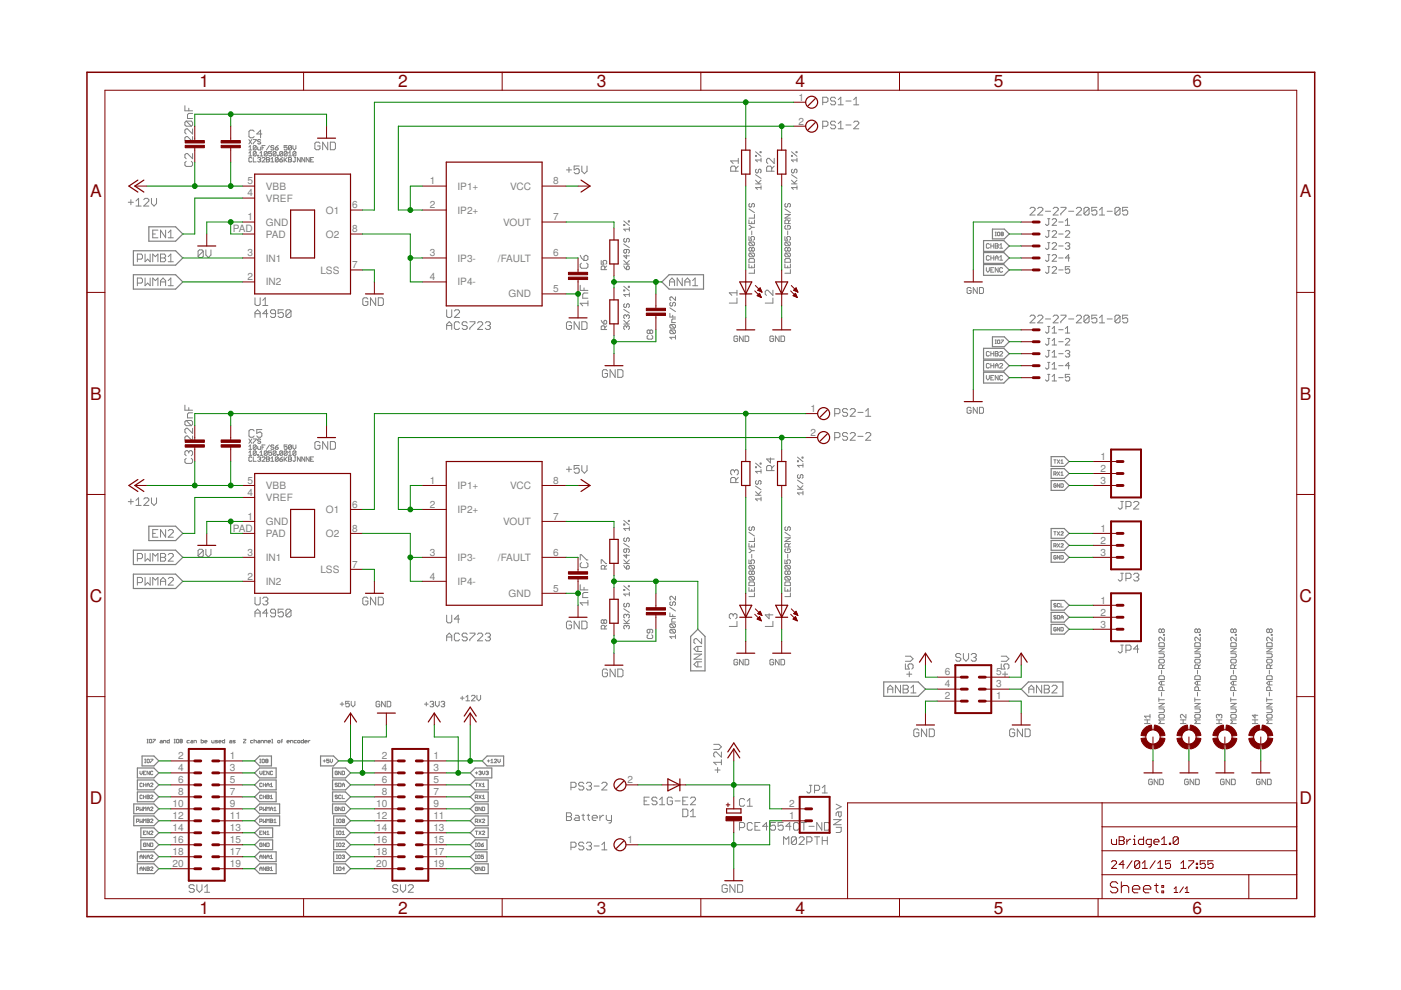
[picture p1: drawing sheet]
<svg xmlns="http://www.w3.org/2000/svg" width="297mm" height="210mm" viewBox="0 0 297 210" stroke-linecap="round" stroke-linejoin="round" font-family="sans-serif">
<defs><g id="words">
<g font-size="3.7" fill="#800000">
<text x="42.3" y="18.5">1</text>
<text x="84.4" y="18.5">2</text>
<text x="126.5" y="18.5">3</text>
<text x="168.6" y="18.5">4</text>
<text x="210.7" y="18.5">5</text>
<text x="252.9" y="18.5">6</text>
<text x="19.1" y="41.9">A</text>
<text x="275.6" y="41.9">A</text>
<text x="19.1" y="84.7">B</text>
<text x="275.6" y="84.7">B</text>
<text x="19" y="127.6">C</text>
<text x="275.5" y="127.6">C</text>
<text x="19" y="170.4">D</text>
<text x="275.5" y="170.4">D</text>
<text x="42.3" y="193.7">1</text>
<text x="84.4" y="193.7">2</text>
<text x="126.5" y="193.7">3</text>
<text x="168.6" y="193.7">4</text>
<text x="210.7" y="193.7">5</text>
<text x="252.9" y="193.7">6</text>
</g>
<g font-size="2.1" fill="#808080">
<text x="169.3" y="21.3">1</text>
<text x="169.3" y="26.4">2</text>
<text x="52.4" y="39.1">5</text>
<text x="52.4" y="41.6">4</text>
<text x="56.3" y="40.2">VBB</text>
<text x="91.1" y="39.1">1</text>
<text x="97" y="40.2">IP1+</text>
<text x="108.1" y="40.2">VCC</text>
<text x="117.3" y="39.1">8</text>
<text x="52.4" y="46.7">1</text>
<text x="56.3" y="47.8">GND</text>
<text x="56.3" y="42.8">VREF</text>
<text x="69.1" y="45.3">O1</text>
<text x="74.7" y="44.2">6</text>
<text x="91.1" y="44.2">2</text>
<text x="97" y="45.3">IP2+</text>
<text x="106.7" y="47.8">VOUT</text>
<text x="117.3" y="46.7">7</text>
<text x="49.4" y="49.3">PAD</text>
<text x="56.3" y="50.4">PAD</text>
<text x="69.1" y="50.4">O2</text>
<text x="74.7" y="49.3">8</text>
<text x="52.4" y="54.3">3</text>
<text x="52.4" y="59.4">2</text>
<text x="56.3" y="55.4">IN1</text>
<text x="67.9" y="58">LSS</text>
<text x="74.7" y="56.9">7</text>
<text x="91.1" y="54.3">3</text>
<text x="91.1" y="59.4">4</text>
<text x="97" y="55.4">IP3-</text>
<text x="105.6" y="55.5">/FAULT</text>
<text x="117.3" y="54.3">6</text>
<text x="56.3" y="60.5">IN2</text>
<text x="97" y="60.5">IP4-</text>
<text x="107.8" y="63.1">GND</text>
<text x="117.3" y="62">5</text>
<text x="171.8" y="87.3">1</text>
<text x="171.8" y="92.4">2</text>
<text x="233.3" y="97.5">1</text>
<text x="233.3" y="100">2</text>
<text x="52.4" y="102.6">5</text>
<text x="52.4" y="105.1">4</text>
<text x="56.3" y="103.7">VBB</text>
<text x="56.3" y="106.2">VREF</text>
<text x="74.7" y="107.7">6</text>
<text x="91.1" y="102.6">1</text>
<text x="91.1" y="107.7">2</text>
<text x="97" y="103.7">IP1+</text>
<text x="108.1" y="103.7">VCC</text>
<text x="117.3" y="102.6">8</text>
<text x="233.3" y="102.6">3</text>
<text x="49.4" y="112.7">PAD</text>
<text x="52.4" y="110.2">1</text>
<text x="56.3" y="111.3">GND</text>
<text x="56.3" y="113.9">PAD</text>
<text x="69.1" y="108.8">O1</text>
<text x="69.1" y="113.9">O2</text>
<text x="74.7" y="112.7">8</text>
<text x="97" y="108.8">IP2+</text>
<text x="106.7" y="111.3">VOUT</text>
<text x="117.3" y="110.2">7</text>
<text x="233.3" y="112.7">1</text>
<text x="52.4" y="117.8">3</text>
<text x="56.3" y="118.9">IN1</text>
<text x="91.1" y="117.8">3</text>
<text x="97" y="118.9">IP3-</text>
<text x="105.6" y="118.9">/FAULT</text>
<text x="117.3" y="117.8">6</text>
<text x="233.3" y="115.3">2</text>
<text x="233.3" y="117.8">3</text>
<text x="52.4" y="122.9">2</text>
<text x="56.3" y="124">IN2</text>
<text x="67.9" y="121.5">LSS</text>
<text x="74.7" y="120.4">7</text>
<text x="91.1" y="122.9">4</text>
<text x="97" y="124">IP4-</text>
<text x="117.3" y="125.4">5</text>
<text x="107.8" y="126.6">GND</text>
<text x="233.3" y="128">1</text>
<text x="233.3" y="130.5">2</text>
<text x="233.3" y="133.1">3</text>
<text x="200.3" y="143.2">6</text>
<text x="211.2" y="143.2">5</text>
<text x="200.3" y="148.3">2</text>
<text x="200.3" y="145.7">4</text>
<text x="211.2" y="148.3">1</text>
<text x="211.2" y="145.7">3</text>
<text x="37.8" y="161">2</text>
<text x="48.7" y="161">1</text>
<text x="80.9" y="161">2</text>
<text x="91.9" y="161">1</text>
<text x="37.8" y="163.5">4</text>
<text x="37.8" y="166.1">6</text>
<text x="48.7" y="163.5">3</text>
<text x="48.7" y="166.1">5</text>
<text x="80.9" y="163.5">4</text>
<text x="80.9" y="166.1">6</text>
<text x="91.9" y="163.5">3</text>
<text x="91.9" y="166.1">5</text>
<text x="133.1" y="166.1">2</text>
<text x="36.6" y="171.1">10</text>
<text x="36.6" y="173.7">12</text>
<text x="37.8" y="168.6">8</text>
<text x="48.7" y="168.6">7</text>
<text x="48.7" y="171.1">9</text>
<text x="48.7" y="173.7">11</text>
<text x="79.8" y="171.1">10</text>
<text x="79.8" y="173.7">12</text>
<text x="80.9" y="168.6">8</text>
<text x="91.9" y="168.6">7</text>
<text x="91.9" y="171.1">9</text>
<text x="91.9" y="173.7">11</text>
<text x="167.3" y="173.7">1</text>
<text x="167.3" y="171.1">2</text>
<text x="36.6" y="176.2">14</text>
<text x="36.6" y="178.8">16</text>
<text x="48.7" y="176.2">13</text>
<text x="48.7" y="178.8">15</text>
<text x="79.8" y="176.2">14</text>
<text x="79.8" y="178.8">16</text>
<text x="91.9" y="176.2">13</text>
<text x="91.9" y="178.8">15</text>
<text x="133.1" y="178.8">1</text>
<text x="36.6" y="181.3">18</text>
<text x="36.6" y="183.8">20</text>
<text x="48.7" y="181.3">17</text>
<text x="48.7" y="183.8">19</text>
<text x="79.8" y="181.3">18</text>
<text x="79.8" y="183.8">20</text>
<text x="91.9" y="181.3">17</text>
<text x="91.9" y="183.8">19</text>
</g>
</g></defs>
<g fill="none" stroke="#808080" stroke-width=".21">
<path d="M39.2 22.4v1.1h1.6M39.5 25.7h1.1l.2 .3v.5l-.2 .3M39.5 34.2l-.3 .3v.5l.3 .3h1.1l.2-.3v-.5l-.2-.3M39.5 25.7l-.3 .3v.5l.3 .3h1.1M39.5 25.7l1.1 1.1M40 22.9v.6M40.8 27.3v1.1l-1-1.1h-.3l-.3 .3v.5l.3 .3M40.8 29v1l-1-1h-.3l-.3 .2v.6l.3 .2M40.8 32.6v1.1l-1-1.1h-.3l-.3 .2v.6l.3 .3M40.8 24h-.8l-.2 .3v.8h1M52.8 31.2l.3-.3v.9M52.8 32.4l.3-.3v1"/>
<path d="M52.8 29.6l.6 .9M52.8 31.8h.6M52.8 33.1h.6M53.4 33.5l-.2-.1-.4 .1v.7l.1 .1 .5-.1M53.4 29.6l-.6 .9M53.7 29.6h.6l-.6 .9M53.7 33.4v.9h.6M53.9 27.9l-.3-.3h-.5l-.3 .3v1.1l.3 .2h.5l.3-.2M54.3 31l-.1-.1-.5 .1v.6M54.3 32.3l-.1-.2-.5 .2v.6M54.3 31v.6l-.1 .2-.5-.2M54.3 32.3v.6l-.1 .2-.5-.2"/>
<path d="M54.3 31l-.6 .6M54.3 32.3l-.6 .6M54.6 31.2v.4l.2 .2h.5v-.6M54.6 33.5l.5-.1 .2 .1-.2 .4M54.6 32.9l.2 .2zM54.9 33.9h.2M55.1 33.9l.2 .1-.2 .3-.5-.1M55.1 32.4l.3-.3v1M55.1 33.1h.6M55.3 29.7l-.2-.1-.5 .1 .2 .4 .5 .1-.2 .3-.5-.1M55.5 28.4h-1.1l.8-.8v1.6M55.6 33.5l.1-.1 .5 .1v.2l-.6 .6h.6"/>
<path d="M55.6 31.3h.3M56.2 30.9h-.6v.9M56.5 33.4l.6 .1-.1 .4 .1 .3-.1 .1h-.5zM56.5 33.9h.5M56.7 32.3l-.2-.2-.5 .2v.6M56.7 32.3v.6l-.2 .2-.5-.2M56.7 32.3l-.7 .6M57.1 30.9l-.6 .9M57.4 33.7l.3-.3v.9M57.4 34.3h.7M57.6 32.1h-.6v.5l.3-.2 .3 .2-.2 .5-.4-.2M58.1 31l-.2-.1-.5 .1 .2 .3 .5 .2-.2 .3-.5-.2"/>
<path d="M58.4 31.3h.4l.2 .3-.5 .2zM58.5 32.3l-.1-.2-.5 .2v.6M58.5 32.3v.6l-.1 .2-.5-.2M58.5 32.3l-.6 .6M58.8 32.9l.2 .2zM59 33.5v.7l-.2 .1-.4-.1M59 33.5l-.2-.1-.4 .1v.7M59 33.5l-.6 .7M59 30.9l-.6 .4M59.3 33.9h.5l.1 .3-.4 .1zM59.9 32.3l-.1-.2-.5 .2v.6M59.9 32.3v.6l-.1 .2-.5-.2"/>
<path d="M59.9 33.4l-.6 .5M59.9 32.3l-.6 .6M60.2 33.4v.9M60.4 33.9l.5 .4M60.9 30.9h-.7v.4l.5-.1 .2 .1v.3l-.2 .2-.5-.2M60.9 32.3l-.5-.2-.2 .2v.6M60.9 32.3v.6l-.2 .2-.5-.2M60.9 32.3l-.7 .6M60.9 33.4l-.7 .6M61.2 33.4l.6 .1-.2 .4 .2 .3-.2 .1h-.4zM61.2 32.4l.3-.3v1M61.2 33.9h.4"/>
<path d="M61.2 33.1h.6M61.8 31l-.2-.1-.4 .1v.6M61.8 31v.6l-.2 .2-.4-.2M61.8 31l-.6 .6M62.1 30.9v.6l.3 .3 .3-.3v-.6M62.4 33.4h.3M62.6 33.4v.8l-.2 .1-.3-.1M62.7 32.3l-.1-.2-.5 .2v.6M62.7 32.3v.6l-.1 .2-.5-.2M62.7 32.3l-.6 .6M63.7 33.4v.9l-.6-.9v.9M64.6 33.4v.9l-.6-.9v.9"/>
<path d="M65.6 33.4v.9l-.7-.9v.9M65.8 33.9h.4M66.5 33.4h-.7v.9h.7M67.8 30.4l-.2-.3h-.6l-.2 .3v1.1l.2 .2h.6l.2-.2v-.6h-.5M69.5 30.1v1.6l-1.1-1.6v1.6M70 30.1h.8l.3 .3v1.1l-.3 .2h-.8zM120.1 36h1.1M120.6 35.5v1.1M122.8 35.2h-1.1v.8l.6-.2h.3l.2 .2v.6l-.2 .2h-.6l-.3-.2M123.4 35.2v1.1l.5 .5 .6-.5v-1.1M156 36.3v-.8l-.3-.3h-.5l-.3 .3v.8h1.6M156.5 35.2l-.5 .6"/>
<path d="M156.5 34.1h-1.6l.5 .6M156.5 33.6v1.1M160.2 39h1.2M160.2 38.2l.8 .8M160.2 37l1.2 .8M160.2 33h.2v.1h-.2zM160.2 32.2l1.2 .9M160.4 35.9l-.2 .2v.3l.2 .3 .4-.3v-.3l.2-.2 .4 .2v.3l-.2 .3M161.2 32.2h.2v.2h-.2zM161.4 39.8h-1.2l.4 .4M161.4 33.5v.8M161.4 39.4v.8"/>
<path d="M161.4 38.2l-.6 .6M161.4 33.9h-1.2l.4 .4M163.6 36.3v-.8l-.3-.3h-.5l-.3 .3v.8h1.6M164.1 33.6v1.1l-1-1.1h-.3l-.3 .2v.6l.3 .3M164.1 35.2l-.5 .6M167.8 39h1.2M167.8 33h.2v.1h-.2zM167.8 38.2l.8 .8M167.8 37l1.2 .8M167.8 32.2l1.2 .9M168 35.9l-.2 .2v.3l.2 .3 .4-.3v-.3l.2-.2 .4 .2v.3l-.2 .3M168.8 32.2h.2v.2h-.2z"/>
<path d="M169 39.8h-1.2l.4 .4M169 33.9h-1.2l.4 .4M169 33.5v.8M169 39.4v.8M169 38.2l-.6 .6M174.4 26.8h.9l.2-.3v-.5l-.2-.3h-.9v1.6M174.4 21.7h.9l.2-.3v-.5l-.2-.3h-.9v1.6M177.2 20.9l-.3-.3h-.6l-.2 .3v.2l.2 .3h.6l.3 .3v.3l-.3 .2h-.6l-.2-.2M177.2 26l-.3-.3h-.6l-.2 .3v.2l.2 .3h.6l.3 .3v.3l-.3 .2h-.6l-.2-.2M177.7 22.2h1.1M177.7 21.1l.6-.5v1.6M177.7 26.2l.6-.5v1.6"/>
<path d="M177.7 27.3h1.1M179.3 21.4h1.1M179.3 26.5h1.1M181 21.1l.5-.5v1.6M181 26l.3-.3h.5l.3 .3v.2l-1.1 1.1h1.1M181 22.2h1.1M27.2 42.9h1.1M27.7 42.3v1.1M28.8 42.6l.6-.5v1.6M28.8 43.7h1.1M29.1 54.9h.8l.3-.2v-.6l-.3-.2h-.8v1.6M30.5 42.3l.3-.2h.5l.3 .2v.3l-1.1 1.1h1.1"/>
<path d="M30.8 53.9v1.6l.5-.6 .5 .6v-1.6M30.8 58.9v1.7l.5-.6 .5 .6v-1.7M32.1 42.1v1.1l.6 .5 .5-.5v-1.1M32.4 49.6h.5M32.4 55.5v-1.6l.5 .5 .6-.5v1.6M33.5 48.8h-1.1v1.6h1.1M34 54.7h.8M34 53.9h.8l.3 .2v.3l-.3 .3 .3 .2v.3l-.3 .3h-.8zM34 59.8h1.1M35.1 48.8v1.6l-1.1-1.6v1.6M35.7 59.5l.5-.6v1.7M35.7 49.3l.5-.5v1.6"/>
<path d="M35.7 54.4l.5-.5v1.6M35.7 55.5h1M35.7 50.4h1M43.1 53.3l-.3-.3h-.5l-.3 .3v1M43.1 53.3v1l-.3 .3h-.5l-.3-.3M43.1 53.3l-1.1 1M43.6 53v1.1l.6 .5 .5-.5v-1.1M123 54.1l.3 .6 .5 .5M123.3 55.8l-.3 .2v.6l.3 .3h1.1l.3-.3v-.6l-.3-.2M124.1 54.1h.3l.3 .3v.6l-.3 .2h-.6v-.8zM127.5 55.2v.8h.5l-.2-.4 .2-.4h.4l.2 .2v.4l-.2 .2M128.2 57.2v-.6l-.2-.2h-.3l-.2 .2v.6h1.1"/>
<path d="M128.6 56.4l-.4 .4M132.2 47.6h.3v.2h-.3zM132.2 56.4l.6 .8M132.2 56h1.2M132.2 55.2l.8 .8M132.2 51.7l1.2 .8M132.2 46.8l1.2 1M132.5 50.5l-.3 .2v.4l.5 .2 .1-.2v-.4l.4-.2 .2 .2v.4l-.2 .2M132.8 52.9v.6l-.1 .2-.5-.2v-.4l.3-.2h.7l.2 .2v.4l-.2 .2M132.8 54.1v.7l-.6-.5h1.2M133 56.4l.4 .2v.4l-.2 .2h-.4v-.6zM133.2 46.8h.2v.3h-.2z"/>
<path d="M133.4 48.2v.8M133.4 55.2l-.6 .6M133.4 48.6h-1.2l.5 .4M141.9 59.8h1.1M144.7 58.9v1.7l-1.1-1.7v1.7M145.2 59.8h1.1M146.9 59.5l.5-.6v1.7M158.8 46.6v.8h1.2v-.8M158.8 50.1v.8h.6l-.2-.4 .2-.4h.4l.2 .2v.4l-.2 .2M158.8 55l.2-.2h.8l.2 .2v.6h-1.2zM158.8 56v.8h1.2v-.8M158.8 47.8l.6 .4"/>
<path d="M158.8 44.3l1.2 .8M159 43.1l-.2 .2v.4l.2 .2 .4-.2v-.4l.2-.2 .4 .2v.4l-.2 .2M159 51.3h.8l.2 .2v.4l-.2 .2M159 53.7h.8l.2 .1v.4l-.2 .2M159 51.3l-.2 .2v.4l.2 .2h.8M159 53.7l-.2 .1v.4l.2 .2h.8M159 53.7l.8 .7M159 51.3l.8 .8M159.4 52.7l.2-.2 .4 .2v.4l-.2 .2-.4-.2M159.4 52.7l-.2-.2-.4 .2v.4l.2 .2 .4-.2M159.4 47v.4M159.4 49v.8"/>
<path d="M159.4 52.7v.4M159.4 56.4v.4M159.4 48.2l-.6 .4M159.4 48.2h.6M160 57.1v.8h-1.2M160 45.5v.7h-1.2M166.4 56v.8h1.2v-.8M166.4 55l.2-.2h.8l.2 .2v.6h-1.2zM166.4 50.1v.8h.6l-.2-.4 .2-.4h.4l.2 .2v.4l-.2 .2M166.4 45.5h1.2l-1.2 .7h1.2M166.4 44.3l1.2 .8M166.6 53.7l-.2 .1v.4l.2 .2h.8"/>
<path d="M166.6 53.7h.8l.2 .1v.4l-.2 .2M166.6 51.3l-.2 .2v.4l.2 .2h.8M166.6 43.1l-.2 .2v.4l.2 .2 .4-.2v-.4l.2-.2 .4 .2v.4l-.2 .2M166.6 51.3h.8l.2 .2v.4l-.2 .2M166.6 47.8l-.2 .2v.4l.2 .2h.8l.2-.2v-.4l-.2-.2h-.4v.4M166.6 53.7l.8 .7M166.6 51.3l.8 .8M167 52.7l-.2-.2-.4 .2v.4l.2 .2 .4-.2M167 52.7l.2-.2 .4 .2v.4l-.2 .2-.4-.2M167 49v.8M167 52.7v.4M167 56.4v.4"/>
<path d="M167.2 47.4v-.6l-.2-.2h-.4l-.2 .2v.6h1.2M167.6 57.1v.8h-1.2M167.6 46.6l-.4 .4M209.1 56.7v.7l.3 .3 .4-.3v-.7M209.8 51.8l-.2-.1-.5 .1v.7l.2 .1 .5-.1M209.8 54.4l-.2-.2-.5 .2v.6l.2 .2h.3l.2-.2M210.1 52.2h.6M210.1 54.7h.6M210.1 57.2h.3M210.1 51.7v.9M210.1 54.2v1M210.7 56.7h-.6v1h.6"/>
<path d="M210.7 51.7v.9M210.7 54.2v1M211 50h.2M211 49.2h.2M211 55.2v-.7l.3-.3 .3 .3v.7M211 52.2h.5M211 54.7h.6M211 51.7h.5l.1 .1-.1 .4 .1 .3-.1 .1h-.5zM211.1 49.2v.8M211.5 49.4l.1-.2 .4 .2-.1 .6-.4-.2zM211.6 56.7v1l-.6-1v1M211.9 52l.4-.3v.9"/>
<path d="M211.9 54.5l.4-.3v1M211.9 55.2h.7M211.9 52.6h.7M212.3 49.6h.3M212.3 49.6v.4l.4-.2-.1-.2M212.3 49.6v-.4l.4 .2-.1 .2M212.6 56.9l-.2-.2h-.3l-.2 .2v.6l.2 .2 .5-.2M218.4 44.2l.3-.2h.5l.3 .2v.3l-1.1 1.1h1.1M220 44.2l.3-.2h.5l.3 .2v.3l-1.1 1.1h1.1M221.7 44.8h1M222.1 46.4h.5M222.1 48.9h.5"/>
<path d="M222.1 51.5h.5M222.1 54h.5M222.1 56.5h.5M222.4 46.4v1.1l-.3 .3-.4-.3M222.4 56.5v1.2l-.3 .2-.4-.2M222.4 48.9v1.2l-.3 .2-.4-.2M222.4 51.5v1.1l-.3 .3-.4-.3M222.4 54v1.2l-.3 .2-.4-.2M223.1 46.6l.2-.2h.5l.2 .2v.2l-.9 1h.9M223.1 56.8l.2-.3h.5l.2 .3v.2l-.9 .9h.9M223.1 54.2l.2-.2h.5l.2 .2v.3l-.9 .9h.9M223.1 49.1l.2-.2h.5l.2 .2v.3l-.9 .9h.9"/>
<path d="M223.1 51.7l.2-.2h.5l.2 .2v.2l-.9 1h.9M223.3 44.2l.3-.2h.5l.3 .2v.3l-1.1 1.1h1.1M224.5 47.1h.9M224.5 49.6h.9M224.5 52.2h.9M224.5 54.7h.9M224.5 57.2h.9M224.9 44h1.1v.2l-1.1 1.1v.3M225.9 46.8l.4-.4v1.4M225.9 49.1l.2-.2h.5l.2 .2v.3l-.9 .9h.9M225.9 51.7l.2-.2h.5l.2 .2-.2 .5M225.9 47.8h.9"/>
<path d="M226.3 52.2h.3M226.6 44.8h1M226.6 52.2l.2 .2-.2 .5h-.5l-.2-.3M226.8 56.5h-.9v.7l.7-.2 .2 .2v.5l-.2 .2h-.5l-.2-.2M226.8 54.7h-.9l.7-.7v1.4M228.2 44.2l.3-.2h.5l.3 .2v.3l-1.1 1.1h1.1M230.9 44.2l-.2-.2h-.6l-.3 .2v1.1M230.9 44.2v1.1l-.2 .3h-.6l-.3-.3M230.9 44.2l-1.1 1.1M232.6 44h-1.1v.8l.5-.3h.3l.3 .3v.5l-.3 .3h-.6l-.2-.3M233.1 44.5l.6-.5v1.6M233.1 45.6h1.1"/>
<path d="M234.7 44.8h1.1M237.5 44.2v1.1l-.3 .3h-.6l-.2-.3M237.5 44.2l-.3-.2h-.6l-.2 .2v1.1M237.5 44.2l-1.1 1.1M239.1 44h-1.1v.8l.6-.3h.2l.3 .3v.5l-.3 .3h-.5l-.3-.3M29.1 60h.8l.3-.2v-.6l-.3-.3h-.8v1.7M32.4 60.6v-1.7l.5 .6 .6-.6v1.7M34 60.6v-1.1l.6-.6 .5 .6v1.1M35.7 60.6h1M54.1 63.1v1.4l.2 .3h.6l.3-.3v-1.4M54.1 67.3v-1.1l.5-.5 .6 .5v1.1M54.1 66.5h1.1"/>
<path d="M55.7 64.8h1.1M55.7 63.7l.5-.6v1.7M56.8 66.5h-1.1l.8-.8v1.6M58.4 66.5h-.8l-.3-.3v-.2l.3-.3h.5l.3 .3v1l-.3 .3h-.5l-.3-.3M60.1 65.7h-1.1v.8l.5-.3h.3l.3 .3v.5l-.3 .3h-.6l-.2-.3M61.7 66v1l-.3 .3h-.5l-.3-.3M61.7 66l-.3-.3h-.5l-.3 .3v1M61.7 66l-1.1 1M78 63.4l-.3-.3h-.5l-.3 .3v1.1l.3 .3h.5l.3-.3v-.5h-.5M79.7 63.1v1.7l-1.2-1.7v1.7M80.2 63.1h.8l.3 .3v1.1l-.3 .3h-.8zM94.7 65.7v1.3l.3 .3h.5l.3-.3v-1.3"/>
<path d="M94.7 69.8v-1l.5-.6 .6 .6v1M94.7 69h1.1M96.3 66l.3-.3h.6l.2 .3v.2l-1.1 1.1h1.1M97.4 68.5l-.2-.3h-.6l-.3 .3v1.1l.3 .2h.6l.2-.2M99.1 68.5l-.3-.3h-.6l-.2 .3v.3l.2 .2h.6l.3 .3v.3l-.3 .2h-.6l-.2-.2M99.6 68.2h1.1v.3l-1.1 1.1v.2M101.2 68.5l.3-.3h.6l.2 .3v.3l-1.1 1h1.1M102.9 68.5l.2-.3h.6l.3 .3v.3l-.3 .2M103.4 69h.3M103.7 69l.3 .3v.3l-.3 .2h-.6l-.2-.2M121.2 68.5l-.3-.3h-.5l-.3 .3v1.1l.3 .2h.5l.3-.2v-.6h-.6M122.8 68.2v1.6l-1.1-1.6v1.6"/>
<path d="M123 60.5v1.1h1.7M123.4 68.2h.8l.3 .3v1.1l-.3 .2h-.8zM123.8 61v.6M124.7 64.3h-1.7l.5 .6M124.7 63.8v1.1M124.7 62.1h-.9l-.3 .3v.8h1.2M127.5 67.9l.5 .8M128 68.1l.4-.2 .2 .2v.4l-.2 .2h-.4zM128.2 69.9v-.6l-.2-.2h-.3l-.2 .2v.6h1.1M128.6 69.1l-.4 .4M128.8 78.7l-.3-.3h-.5l-.3 .3v1l.3 .3h.5l.3-.3v-.5h-.6M130.4 78.4v1.6l-1.1-1.6v1.6"/>
<path d="M131 78.4h.8l.3 .3v1l-.3 .3h-.8zM132.2 61.5h.3v.2h-.3zM132.2 68.7h1.2M132.2 67.9l.8 .8M132.2 65.6l1.2 .8M132.2 60.7l1.2 1M132.5 64.4l-.3 .2v.4l.5 .2 .1-.2v-.4l.4-.2 .2 .2v.4l-.2 .2M132.8 69.3l.2-.2 .4 .2v.4l-.2 .2M132.8 67l.2-.2 .4 .2v.3l-.2 .2M132.8 67v.1M132.8 69.3v.2M132.8 67l-.1-.2-.5 .2v.3l.3 .2"/>
<path d="M132.8 69.3l-.1-.2-.5 .2v.4l.3 .2M133.2 60.7h.2v.2h-.2zM133.4 62.1v.8M133.4 67.9l-.6 .6M133.4 62.5h-1.2l.5 .4M137.4 71.1l-.2 .2v.4l.2 .2h.8l.2-.2v-.4l-.2-.2M137.8 70.1l-.2-.1-.4 .1v.4l.2 .2 .4-.2M137.8 70.1l.2-.1 .4 .1v.4l-.2 .2-.4-.2M137.8 70.1v.4M141.9 60.6v-1.1l.6-.6 .5 .6v1.1M142 66.4v.8h1.2M142 65.3l1.2 .8"/>
<path d="M142.2 64.1l-.2 .2v.4l.2 .2 .4-.2v-.4l.2-.2 .4 .2v.4l-.2 .2M142.2 68.8h.8l.2 .2v.4l-.2 .2M142.2 70h.8l.2 .1v.4l-.2 .2M142.2 70l-.2 .1v.4l.2 .2h.8M142.2 68.8l-.2 .2v.4l.2 .2h.8M142.2 70l.8 .7M142.2 68.8l.8 .8M142.6 66.8v.4M143.2 71.5h-1.2l.4 .4M143.2 62.9v.8l-.8-.8-.4 .2v.4l.2 .2M143.2 71.1v.8M143.2 67.6h-.6l-.2 .2v.6h.8"/>
<path d="M145.2 60.6v-1.1l.6-.6 .5 .6v1.1M146.9 60.6h1M156.3 63.2v1.1h-1.7M156.3 61.5v1.1M156.3 62.1h-1.7l.6 .5M156.4 71.4l-.2-.2h-.4l-.2 .2v.8l.2 .2h.4l.2-.2v-.4h-.4M157.6 71.2v1.2l-.8-1.2v1.2M158 71.2h.5l.2 .2v.8l-.2 .2h-.5zM163.9 63.2v1.1h-1.7M163.9 61.5v1.1l-1.1-1.1h-.3l-.3 .3v.6l.3 .2M164 71.4l-.2-.2h-.4l-.2 .2v.8l.2 .2h.4l.2-.2v-.4h-.4M165.2 71.2v1.2l-.8-1.2v1.2"/>
<path d="M165.6 71.2h.6l.1 .2v.8l-.1 .2h-.6zM205.9 61.2l-.2-.2h-.4l-.3 .2v.8l.3 .2h.4l.2-.2v-.4h-.4M207.2 61v1.2l-.8-1.2v1.2M207.7 61h.6l.2 .2v.8l-.2 .2h-.6zM209.1 79.6v.6l.3 .4 .4-.4v-.6M209.8 74.7l-.2-.2-.5 .2v.6l.2 .2h.3l.2-.2M209.8 77.2l-.2-.1-.5 .1v.7l.2 .1h.3l.2-.1M210.1 75h.6M210.1 77.5h.6M210.1 74.5v1M210.1 77.1v.9M210.7 79.6h-.6v1h.6"/>
<path d="M210.7 74.5v1M210.7 77.1v.9M211 72.8h.2M211 72.1h.2M211 75h.5M211 77.5h.6M211 74.5h.5l.1 .2-.1 .3 .1 .3-.1 .2h-.5zM211 78v-.6l.3-.3 .3 .3v.6M211.1 72.1v.7M211.6 72.1l.4 .1-.1 .6-.4-.1zM211.6 79.6v1l-.6-1v1M211.9 77.2l.2-.1 .5 .1-.7 .8h.7"/>
<path d="M211.9 74.7l.2-.2 .5 .2-.7 .8h.7M212.2 72.1h.5l-.5 .7M212.6 79.8l-.2-.2h-.3l-.2 .2v.6l.2 .2 .5-.2M218.4 67.1l.3-.3h.5l.3 .3v.3l-1.1 1.1h1.1M220 67.1l.3-.3h.5l.3 .3v.3l-1.1 1.1h1.1M221.7 67.6h1M222.1 69.2h.5M222.1 71.8h.5M222.1 74.3h.5M222.1 76.8h.5M222.1 79.4h.5M222.4 69.2v1.2l-.3 .2-.4-.2"/>
<path d="M222.4 71.8v1.1l-.3 .3-.4-.3M222.4 74.3v1.2l-.3 .2-.4-.2M222.4 76.8v1.2l-.3 .2-.4-.2M222.4 79.4v1.1l-.3 .3-.4-.3M223.1 72.2l.4-.4v1.4M223.1 70.6h.9M223.1 69.7l.4-.5v1.4M223.1 74.8l.4-.5v1.4M223.1 77.3l.4-.5v1.4M223.1 79.8l.4-.4v1.4M223.1 73.2h.9M223.1 75.7h.9"/>
<path d="M223.1 78.2h.9M223.3 67.1l.3-.3h.5l.3 .3v.3l-1.1 1.1h1.1M224.5 69.9h.9M224.5 72.5h.9M224.5 75h.9M224.5 77.5h.9M224.9 66.8h1.1v.3l-1.1 1.1v.3M225.9 70.6h.9M225.9 69.7l.4-.5v1.4M225.9 72l.2-.2h.5l.2 .2v.2l-.9 1h.9M225.9 74.5l.2-.2h.5l.2 .2-.2 .5M226.3 75h.3"/>
<path d="M226.6 67.6h1M226.6 75l.2 .2-.2 .5h-.5l-.2-.2M226.8 79.4h-.9v.7l.4-.3 .5 .3v.4l-.2 .3h-.5l-.2-.3M226.8 77.5h-.9l.7-.7v1.4M228.2 67.1l.3-.3h.5l.3 .3v.3l-1.1 1.1h1.1M230.9 67.1v1.1l-.2 .3h-.6l-.3-.3M230.9 67.1l-.2-.3h-.6l-.3 .3v1.1M230.9 67.1l-1.1 1.1M232.6 66.8h-1.1v.8l.5-.2h.3l.3 .2v.6l-.3 .3h-.6l-.2-.3M233.1 68.5h1.1M233.1 67.4l.6-.6v1.7M234.7 67.6h1.1"/>
<path d="M237.5 67.1v1.1l-.3 .3h-.6l-.2-.3M237.5 67.1l-.3-.3h-.6l-.2 .3v1.1M237.5 67.1l-1.1 1.1M239.1 66.8h-1.1v.8l.6-.2h.2l.3 .2v.6l-.3 .3h-.5l-.3-.3M39.2 85.9v1.1h1.6M39.5 89.2h1.1l.2 .2v.6l-.2 .3M39.5 97.2l-.3 .3v.5l.3 .3h1.1l.2-.3v-.5l-.2-.3M39.5 89.2l-.3 .2v.6l.3 .3h1.1M39.5 89.2l1.1 1.1M40 95.8l.3-.3h.3l.2 .3v.6l-.2 .2M40 95.8l-.2-.3h-.3l-.3 .3v.6l.3 .2M40 86.4v.6"/>
<path d="M40 95.8v.3M40.8 90.8v1.1l-1-1.1h-.3l-.3 .3v.5l.3 .3M40.8 92.4v1.1l-1-1.1h-.3l-.3 .3v.6l.3 .2M40.8 87.5h-.8l-.2 .3v.8h1M52.8 95.3h.6M52.8 93.1l.6 .9M52.8 94.7l.3-.4v1M52.8 95.9l.3-.3v.9M52.8 96.5h.6M53.4 97l-.2-.1-.4 .1v.7l.1 .1 .5-.1M53.4 93.1l-.6 .9M53.7 96.9v.9h.6"/>
<path d="M53.7 93.1h.6l-.6 .9M53.9 91.4l-.3-.3h-.5l-.3 .3v1l.3 .3h.5l.3-.3M54.3 94.5v.6l-.1 .2-.5-.2M54.3 94.5l-.1-.2-.5 .2v.6M54.3 95.8l-.1-.2-.5 .2v.6M54.3 95.8v.6l-.1 .1-.5-.1M54.3 94.5l-.6 .6M54.3 95.8l-.6 .6M54.6 94.7v.4l.2 .2h.5v-.6M54.6 97l.5-.1 .2 .1-.2 .3M54.6 96.4l.2 .1zM54.9 97.3h.2"/>
<path d="M55.1 97.3l.2 .2-.2 .3-.5-.1M55.1 95.9l.3-.3v.9M55.1 96.5h.6M55.3 93.2l-.5-.1-.2 .3 .5 .1 .2 .4-.2 .1-.5-.1M55.5 91.1h-1.1v.8l.6-.3h.2l.3 .3v.5l-.3 .3h-.5l-.3-.3M55.6 97l.1-.1 .5 .1v.2l-.6 .6h.6M55.6 94.8h.3M56.2 94.3h-.6v1M56.5 96.9l.6 .1-.1 .3 .1 .4-.1 .1h-.5zM56.5 97.3h.5M56.7 95.8v.6l-.2 .1-.5-.1M56.7 95.8l-.2-.2-.5 .2v.6"/>
<path d="M56.7 95.8l-.7 .6M57.1 94.3l-.6 1M57.4 97.8h.7M57.4 97.2l.3-.3v.9M57.6 95.6h-.6v.5l.3-.2 .3 .2-.2 .4-.4-.1M58.1 94.5l-.2-.2-.5 .2 .2 .3h.3l.2 .2-.2 .3-.5-.2M58.4 94.8h.4l.2 .3-.5 .2zM58.5 95.8v.6l-.1 .1-.5-.1M58.5 95.8l-.1-.2-.5 .2v.6M58.5 95.8l-.6 .6M58.8 96.4l.2 .1zM59 97v.7l-.2 .1-.4-.1"/>
<path d="M59 97l-.2-.1-.4 .1v.7M59 97l-.6 .7M59 94.3l-.6 .5M59.3 97.3h.5l.1 .4-.4 .1zM59.9 96.9l-.6 .4M59.9 95.8l-.1-.2-.5 .2v.6M59.9 95.8v.6l-.1 .1-.5-.1M59.9 95.8l-.6 .6M60.2 96.9v.9M60.4 97.3l.5 .5M60.9 94.3h-.7v.5l.4-.1 .3 .1v.3l-.2 .2-.5-.2M60.9 95.8l-.5-.2-.2 .2v.6"/>
<path d="M60.9 96.9l-.7 .6M60.9 95.8v.6l-.2 .1-.5-.1M60.9 95.8l-.7 .6M61.2 96.9l.6 .1-.2 .3 .2 .4-.2 .1h-.4zM61.2 97.3h.4M61.2 96.5h.6M61.2 95.9l.3-.3v.9M61.8 94.5v.6l-.2 .2-.4-.2M61.8 94.5l-.2-.2-.4 .2v.6M61.8 94.5l-.6 .6M62.1 94.3v.7l.3 .3 .3-.3v-.7M62.4 96.9h.3"/>
<path d="M62.6 96.9v.8l-.2 .1-.3-.1M62.7 95.8l-.1-.2-.5 .2v.6M62.7 95.8v.6l-.1 .1-.5-.1M62.7 95.8l-.6 .6M63.7 96.9v.9l-.6-.9v.9M64.6 96.9v.9l-.6-.9v.9M65.6 96.9v.9l-.7-.9v.9M65.8 97.3h.4M66.5 96.9h-.7v.9h.7M67.8 93.9l-.2-.3h-.6l-.2 .3v1.1l.2 .2h.6l.2-.2v-.6h-.5M69.5 93.6v1.6l-1.1-1.6v1.6M70 93.6h.8l.3 .3v1.1l-.3 .2h-.8z"/>
<path d="M120.1 99.5h1.1M120.6 99v1.1M122.8 98.7h-1.1v.8l.6-.3h.3l.2 .3v.6l-.2 .2h-.6l-.3-.2M123.4 98.7v1.1l.5 .5 .6-.5v-1.1M155.7 99.9l-.3-.3h-.2l-.3 .3v.5l.3 .3M155.7 99.9l.3-.3h.3l.2 .3v.5l-.2 .3M155.7 99.9v.2M160.2 99h.2v.2h-.2zM160.2 98.2l1.2 1M161.2 98.2h.2v.2h-.2zM161.4 99.6v.7M161.4 99.9h-1.2l.4 .4"/>
<path d="M163.3 97.1v1l-.8-.8h1.6M163.6 99.8v-.8l-.3-.3h-.5l-.3 .3v.8h1.6M164.1 98.7l-.5 .6M169.1 97.7h.2v.2h-.2zM169.1 96.9l1.1 1M170.1 96.9h.1v.2h-.1zM170.2 98.3v.8M170.2 98.7h-1.1l.4 .4M177 87.7h.8l.3-.3v-.5l-.3-.3h-.8v1.7M177 92.8h.8l.3-.3v-.5l-.3-.3h-.8v1.6M179.7 86.9l-.3-.3h-.5l-.3 .3v.3l.3 .2h.5l.3 .3v.3l-.3 .3h-.5l-.3-.3M179.7 92l-.3-.3h-.5l-.3 .3v.2l.3 .3h.5l.3 .3v.3l-.3 .2h-.5l-.3-.2"/>
<path d="M180.3 86.9l.2-.3h.6l.2 .3v.3l-1 1.1h1M180.3 92l.2-.3h.6l.2 .3v.2l-1 1.1h1M181.9 87.4h1.1M181.9 92.5h1.1M183.5 92l.3-.3h.5l.3 .3v.2l-1.1 1.1h1.1M183.5 88.3h1.1M183.5 87.2l.6-.6v1.7M205.9 86.6l-.2-.2h-.4l-.3 .2v.8l.3 .2h.4l.2-.2v-.4h-.4M207.2 86.4v1.2l-.8-1.2v1.2M207.7 86.4h.6l.2 .2v.8l-.2 .2h-.6zM210.1 80.1h.3M223.1 80.8h.9"/>
<path d="M223.4 97.5h.5M223.7 97.5v.7M224.2 97.5l.5 .7M224.5 80.1h.9M224.7 97.5l-.5 .7M224.9 98.2h.5M224.9 97.7l.3-.2v.7M27.2 106.4h1.1M27.7 105.8v1.1M28.8 106.1l.6-.5v1.6M28.8 107.2h1.1M29.1 118.4h.8l.3-.2v-.6l-.3-.3h-.8v1.7"/>
<path d="M30.5 105.8l.3-.2h.5l.3 .2v.3l-1.1 1.1h1.1M30.8 117.3v1.7l.5-.6 .5 .6v-1.7M32.1 105.6v1l.6 .6 .5-.6v-1M32.4 119v-1.7l.5 .6 .6-.6v1.7M32.4 113.1h.5M33.5 112.3h-1.1v1.6h1.1M34 117.3h.8l.3 .3v.3l-.3 .3 .3 .2v.3l-.3 .3h-.8zM34 118.2h.8M35.1 112.3v1.6l-1.1-1.6v1.6M35.7 117.6l.2-.3h.6l.2 .3v.3l-1 1.1h1M35.7 112.5l.2-.2h.6l.2 .2v.3l-1 1.1h1M43.1 116.7l-.3-.2h-.5l-.3 .2v1.1"/>
<path d="M43.1 116.7v1.1l-.3 .3h-.5l-.3-.3M43.1 116.7l-1.1 1.1M43.6 116.5v1.1l.6 .5 .5-.5v-1.1M123 118.7v-1.1h.3l1.1 1.1h.3M123.3 119.3l-.3 .2v.6l.3 .3h1.1l.3-.3v-.6l-.3-.2M127.5 119.5v-.8h.2l.7 .8h.2M128.6 119.9l-.4 .4M132.2 119.5h1.2M132.2 111.1h.3v.2h-.3zM132.2 119.9l.6 .7M132.2 118.7l.8 .8M132.2 115.2l1.2 .8"/>
<path d="M132.2 110.3l1.2 1M132.5 114l-.3 .2v.4l.5 .2 .1-.2v-.4l.4-.2 .2 .2v.4l-.2 .2M132.8 116.4v.6l-.1 .2-.5-.2v-.4l.3-.2h.7l.2 .2v.4l-.2 .2M132.8 117.5v.8l-.6-.6h1.2M133.2 110.3h.2v.2h-.2zM133.4 111.7v.8M133.4 118.7l-.6 .6M133.4 112.1h-1.2l.5 .4M156 102.3v-.8l-.3-.3h-.5l-.3 .3v.8h1.6M156.5 101.2l-.5 .6M158.8 115.2v.8h1.2v-.8M158.8 118.7v.8h.6l-.2-.4 .2-.4h.4l.2 .2v.4l-.2 .2"/>
<path d="M158.8 116.4l.6 .4M158.8 112.9l1.2 .7M159 111.7l-.2 .2v.4l.2 .2 .4-.2v-.4l.2-.2 .4 .2v.4l-.2 .2M159 119.9h.8l.2 .2v.4l-.2 .1M159 119.9l-.2 .2v.4l.2 .1h.8M159 119.9l.8 .7M159.4 115.6v.4M159.4 117.5v.8M159.4 116.8l-.4 .4h-.2M159.4 116.8h.6M160 114v.8h-1.2M160.2 105h1.2"/>
<path d="M160.2 104.2l.8 .8M160.2 103.1l1.2 .7M160.4 101.9l-.2 .2v.4l.4 .2 .2-.2v-.4l.4-.2 .2 .2v.4l-.2 .2M161.4 105.4v.8M161.4 105.8h-1.2l.4 .4M161.4 104.2l-.6 .6M166.4 118.7v.8h.6l-.2-.4 .2-.4h.4l.2 .2v.4l-.2 .2M166.4 114h1.2l-1.2 .8h1.2M166.4 112.9l1.2 .7M166.6 111.7l-.2 .2v.4l.2 .2 .4-.2v-.4l.2-.2 .4 .2v.4l-.2 .2M166.6 116.4l-.2 .2v.3l.2 .3h.8l.2-.3v-.3l-.2-.2h-.4v.4M166.6 119.9h.8l.2 .2v.4l-.2 .1"/>
<path d="M166.6 119.9l-.2 .2v.4l.2 .1h.8M166.6 119.9l.8 .7M167 117.5v.8M167.2 116v-.6l-.2-.2h-.4l-.2 .2v.6h1.2M167.6 115.2l-.4 .4M169.1 103.7h1.1M169.1 103l.8 .7M169.1 101.8l1.1 .8M169.3 100.6l-.2 .2v.4l.4 .2 .2-.2v-.4l.4-.2 .1 .2v.4l-.1 .2M170.2 104.5h-1.1l.4 .4M170.2 104.1v.8M170.2 103l-.5 .5"/>
<path d="M223.4 100.5h.4l.1-.3-.5-.2v.8M223.4 115.8h.4l.1-.4-.5-.1v.7M223.4 112.7h.5M223.7 115.8l.2 .2M223.7 100.5l.2 .3M223.7 112.7v.8M223.9 102.7h-.5v.5l.4 .1 .1-.4h-.2M223.9 117.9l-.1-.1-.4 .1v.5l.4 .1 .1-.3h-.2M224.2 115.3l.5 .7M224.2 100l.5 .8M224.2 112.7l.5 .8M224.7 115.3l-.5 .7"/>
<path d="M224.7 102.6v.7l-.5-.7v.7M224.7 117.8v.7l-.5-.7v.7M224.7 100l-.5 .8M224.7 112.7l-.5 .8M224.9 115.4h.5l-.5 .6h.5M224.9 112.8h.5l-.5 .7h.5M224.9 102.6l.5 .1-.1 .6h-.4zM224.9 117.8l.5 .1-.1 .6h-.4zM224.9 100.3l.3-.3v.8M224.9 100.8h.5M237.6 106.3h.6M237.9 106.3v1.4l-.3 .2h-.2l-.3-.2"/>
<path d="M238.7 107.4h.8l.3-.3v-.5l-.3-.3h-.8v1.6M240.3 106.6l.3-.3h.6l.2 .3v.2l-1.1 1.1h1.1M29.1 123.5h.8l.3-.2v-.6l-.3-.3h-.8v1.7M30.8 122.4v1.7l.5-.6 .5 .6v-1.7M32.4 124.1v-1.7l.5 .6 .6-.6v1.7M34 124.1v-1.1l.6-.6 .5 .6v1.1M34 123.3h1.1M35.7 122.7l.2-.3h.6l.2 .3v.3l-1 1.1h1M54.1 126.6v1.4l.2 .2h.6l.3-.2v-1.4M54.1 130.8v-1.1l.5-.5 .6 .5v1.1M54.1 130h1.1M55.7 126.9l.3-.3h.5l.3 .3v.3l-.3 .2"/>
<path d="M56.2 127.4h.3M56.5 127.4l.3 .3v.3l-.3 .2h-.5l-.3-.2M56.8 130h-1.1l.8-.8v1.6M58.4 130h-.8l-.3-.3v-.3l.3-.2h.5l.3 .2v1.1l-.3 .3h-.5l-.3-.3M60.1 129.2h-1.1v.8l.8-.3 .3 .3v.5l-.3 .3h-.6l-.2-.3M61.7 129.4l-.3-.2h-.5l-.3 .2v1.1M61.7 129.4v1.1l-.3 .3h-.5l-.3-.3M61.7 129.4l-1.1 1.1M78 126.9l-.3-.3h-.5l-.3 .3v1.1l.3 .2h.5l.3-.2v-.6h-.5M79.7 126.6v1.6l-1.2-1.6v1.6M80.2 126.6h.8l.3 .3v1.1l-.3 .2h-.8zM94.7 130.4v1.4l.3 .3h.5l.3-.3v-1.4"/>
<path d="M94.7 135.9v-1.1l.5-.6 .6 .6v1.1M94.7 135.1h1.1M97.4 134.5l-.2-.3h-.6l-.3 .3v1.1l.3 .3h.6l.2-.3M97.4 131.3h-1.1l.9-.9v1.7M99.1 134.5l-.3-.3h-.6l-.2 .3v.3l.2 .3h.6l.3 .2v.3l-.3 .3h-.6l-.2-.3M99.6 134.2h1.1v.3l-1.1 1.1v.3M101.2 134.5l.3-.3h.6l.2 .3v.3l-1.1 1.1h1.1M102.9 134.5l.2-.3h.6l.3 .3v.3l-.3 .3M103.4 135.1h.3M103.7 135.1l.3 .2v.3l-.3 .3h-.6l-.2-.3M121.2 132l-.3-.3h-.5l-.3 .3v1.1l.3 .2h.5l.3-.2v-.6h-.6M122.8 131.7v1.6l-1.1-1.6v1.6"/>
<path d="M123 124v1.1h1.7M123.4 131.7h.8l.3 .3v1.1l-.3 .2h-.8zM123.8 124.5v.6M124.7 127.3v1M124.7 125.6h-.9l-.3 .3v.8h1.2M124.7 127.8h-1.7l.5 .5M128 131.6l-.2-.2-.3 .2v.4l.2 .2 .3-.2M128 131.6l.2-.2 .4 .2v.4l-.2 .2-.4-.2M128 131.6v.4M128.2 120.6v-.5l-.2-.2h-.3l-.2 .2v.5h1.1M128.2 133.3v-.5l-.2-.2h-.3l-.2 .2v.5h1.1M128.6 132.6l-.4 .4"/>
<path d="M132.2 125h.3v.2h-.3zM132.2 132.2h1.2M132.2 131.4l.8 .8M132.2 129.1l1.2 .8M132.2 124.2l1.2 1M132.5 127.9l-.3 .2v.4l.5 .2 .1-.2v-.4l.4-.2 .2 .2v.4l-.2 .2M132.8 132.8l.2-.2 .4 .2v.4l-.2 .1M132.8 130.4l.2-.2 .4 .2v.4l-.2 .2M132.8 120.1l.4-.2 .2 .2v.4l-.2 .1h-.4zM132.8 130.4v.2M132.8 132.8v.2M132.8 130.4l-.1-.2-.5 .2v.4l.3 .2"/>
<path d="M132.8 132.8l-.1-.2-.5 .2v.4l.3 .1M133.2 124.2h.2v.2h-.2zM133.4 125.6v.7M133.4 131.4l-.6 .6M133.4 126h-1.2l.5 .3M137.4 134.6l-.2 .2v.4l.2 .2h.8l.2-.2v-.4l-.2-.2M137.8 133.4v.6l-.2 .2-.4-.2v-.4l.2-.2h.8l.2 .2v.4l-.2 .2M142 129.9v.8h1.2M142 128.8l1.2 .7M142.2 127.6l-.2 .2v.4l.4 .2 .2-.2v-.4l.4-.2 .2 .2v.4l-.2 .2M142.2 132.3h.8l.2 .2v.4l-.2 .2M142.2 133.4h.8l.2 .2v.4l-.2 .2"/>
<path d="M142.2 132.3l-.2 .2v.4l.2 .2h.8M142.2 133.4l-.2 .2v.4l.2 .2h.8M142.2 133.4l.8 .8M142.2 132.3l.8 .8M142.6 130.3v.4M143.2 126.4v.8l-.8-.8-.4 .2v.4l.2 .2M143.2 134.6v.8M143.2 131.1h-.6l-.2 .2v.6h.8M143.2 135h-1.2l.4 .4M147.1 138.7h1.7l-1.7 1.1h1.7M148 137.1v1M148.8 135.4v1.1l-1.1-1.1h-.3l-.3 .3v.5l.3 .3"/>
<path d="M148.8 137.1h-1.1l-.6 .5 .6 .5h1.1M155.4 130.4l.3-.3h.3l.3 .3v.5l-.3 .3M155.4 130.4l-.2-.3h-.3l-.3 .3v.5l.3 .3M155.4 130.4v.2M156.3 131.7v1.1h-1.7M156.4 140l-.2-.2h-.4l-.2 .2v.8l.2 .2h.4l.2-.2v-.4h-.4M157.6 139.8v1.2l-.8-1.2v1.2M158 139.8h.5l.2 .2v.8l-.2 .2h-.5zM158.8 123.6l.2-.2h.8l.2 .2v.6h-1.2zM158.8 124.5v.8h1.2v-.8M159 122.2h.8l.2 .2v.4l-.2 .2M159 122.2l-.2 .2v.4l.2 .2h.8"/>
<path d="M159 122.2l.8 .8M159.4 121.2l.2-.1 .4 .1v.4l-.2 .2-.4-.2M159.4 121.2l-.2-.1-.4 .1v.4l.2 .2 .4-.2M159.4 121.2v.4M159.4 124.9v.4M160 125.7v.8h-1.2M163.1 130.1v1.1l-.9-.8h1.7M163.9 131.7v1.1h-1.7M164 140l-.2-.2h-.4l-.2 .2v.8l.2 .2h.4l.2-.2v-.4h-.4M165.2 139.8v1.2l-.8-1.2v1.2M165.6 139.8h.6l.1 .2v.8l-.1 .2h-.6zM166.4 123.6l.2-.2h.8l.2 .2v.6h-1.2z"/>
<path d="M166.4 124.5v.8h1.2v-.8M166.6 122.2h.8l.2 .2v.4l-.2 .2M166.6 122.2l-.2 .2v.4l.2 .2h.8M166.6 122.2l.8 .8M167 121.2l.2-.1 .4 .1v.4l-.2 .2-.4-.2M167 121.2l-.2-.1-.4 .1v.4l.2 .2 .4-.2M167 121.2v.4M167 124.9v.4M167.6 125.7v.8h-1.2M192 139.1h1l.6 .6-.6 .5h-1M203.7 138.8l-.3-.2h-.5l-.3 .2v.3l.3 .3h.5l.3 .2v.3l-.3 .3h-.5l-.3-.3M204.3 138.6v1l.5 .6 .6-.6v-1"/>
<path d="M205.9 138.8l.3-.2h.5l.3 .2v.3l-.3 .3M206.4 139.4h.3M206.7 139.4l.3 .2v.3l-.3 .3h-.5l-.3-.3M212.3 139.1h1.1l.5 .6-.5 .5h-1.1M223.9 128.1l-.3-.1-.2 .2 .4 .1 .1 .3-.1 .1-.4-.1M223.9 133.2l-.1-.2-.4 .2v.4l.4 .2 .1-.4h-.2M223.9 130.6l-.3-.1-.2 .2 .4 .2 .1 .2-.1 .1-.4-.1M224.2 130.5l.5 .1-.1 .6h-.4zM224.7 128.1l-.1-.1-.4 .1v.5l.1 .1 .4-.1M224.7 133v.8l-.5-.8v.8M224.9 128v.7h.5M224.9 133l.5 .2-.1 .6h-.4z"/>
<path d="M224.9 131.2v-.5l.3-.2 .2 .2v.5M224.9 130.9h.5M237.6 121.5h.6M237.6 136.8h.6M237.9 121.5v1.4l-.3 .3h-.2l-.3-.3M237.9 136.8v1.3l-.3 .3h-.2l-.3-.3M238.7 122.6h.8l.3-.2v-.6l-.3-.3h-.8v1.7M238.7 137.9h.8l.3-.3v-.5l-.3-.3h-.8v1.6M240.3 121.8l.3-.3h.6l.2 .3v.3l-.2 .3M240.9 122.4h.3M241.2 122.4l.2 .2v.3l-.2 .3h-.6l-.3-.3M241.4 137.6h-1.1l.9-.8v1.6"/>
<path d="M245.7 138.6h1l.2 .2v.4l-.2 .2h-1M245.7 137.4h1.2l-1.2 .8h1.2M245.9 136.3h.8l.2 .2v.6h-1.2v-.6zM245.9 139.8h.8l.2 .2v.4l-.2 .2h-.8l-.2-.2v-.4zM246.3 133.5l-.2-.2-.4 .2v.4l.2 .2 .4-.2M246.3 133.5l.2-.2 .4 .2v.4l-.2 .2-.4-.2M246.3 133.5v.4M246.7 134.5h.2v.2h-.2zM246.9 135.1v.8l-.8-.8-.4 .2v.4l.2 .2M253.3 140l.2-.2h.8l.2 .2v.4l-.2 .2h-.8l-.2-.2zM253.3 138.6h1l.2 .2v.4l-.2 .2h-1M253.3 137.4h1.2l-1.2 .8h1.2"/>
<path d="M253.3 136.5l.2-.2h.8l.2 .2v.6h-1.2zM253.9 133.5l-.2-.2-.4 .2v.4l.2 .2 .4-.2M253.9 133.5l.2-.2 .4 .2v.4l-.2 .2-.4-.2M253.9 133.5v.4M254.3 134.5h.2v.2h-.2zM254.5 135.1v.8l-.8-.8-.4 .2v.4l.2 .2M260.9 138.6h1l.2 .2v.4l-.2 .2h-1M260.9 137.4h1.2l-1.2 .8h1.2M260.9 136.5l.2-.2h.8l.2 .2v.6h-1.2zM261.1 139.8h.8l.2 .2v.4l-.2 .2h-.8l-.2-.2v-.4zM261.5 133.5l-.2-.2-.4 .2v.4l.2 .2 .4-.2M261.5 133.5l.2-.2 .4 .2v.4l-.2 .2-.4-.2"/>
<path d="M261.5 133.5v.4M261.9 134.5h.2v.2h-.2zM262.1 135.1v.8l-.8-.8-.4 .2v.4l.2 .2M268.6 138.6h.9l.2 .2v.4l-.2 .2h-.9M268.6 137.4h1.1l-1.1 .8h1.1M268.6 136.5l.2-.2h.7l.2 .2v.6h-1.1zM268.8 139.8h.7l.2 .2v.4l-.2 .2h-.7l-.2-.2v-.4zM269.1 133.5l-.2-.2-.3 .2v.4l.2 .2 .3-.2M269.1 133.5l.2-.2 .4 .2v.4l-.2 .2-.4-.2M269.1 133.5v.4M269.5 134.5h.2v.2h-.2zM269.7 135.1v.8l-.8-.8-.3 .2v.4l.2 .2"/>
<path d="M31.2 157.5h.2M31.2 156.8h.2M31.3 156.8v.7M31.7 156.9l.1-.1 .4 .1-.2 .6-.3-.1zM32.4 156.8h.5l-.5 .7M34 157l.4 .1v.4h-.4l-.1-.1 .1-.2h.4M34.7 157.5v-.5l.5 .1v.4M35.9 156.8v.7h-.4l-.1-.4 .5-.1M36.9 157.5h.2M36.9 156.8h.2M37 156.8v.7M37.5 156.8l.4 .1-.1 .6-.4-.1z"/>
<path d="M38.3 157.1v.4l.4-.1-.2-.3M38.3 157.1v-.3l.4 .1-.2 .2M38.3 157.1h.2M40.2 157l-.6 .1 .2 .4h.4M40.5 157l.4 .1v.4h-.4l-.1-.1 .1-.2h.4M41.1 157.5v-.5l.5 .1v.4M42.7 156.8v.7h.3l.1-.4-.4-.1M43.4 157.2h.5l-.1-.2-.4 .1 .1 .4h.3M44.9 157l.1 .5h.4v-.5M46.1 157l-.5 .1 .4 .1v.3h-.4M46.4 157.2h.5l-.1-.2-.4 .1 .1 .4h.3M47.6 156.8v.7h-.3l-.2-.4 .5-.1"/>
<path d="M48.7 157l.4 .1v.4h-.4v-.3h.4M49.9 157l-.5 .1 .5 .3-.5 .1M51.6 156.8h.5l-.5 .6v.1h.5M53.6 157l-.5 .1 .1 .4h.4M53.9 157.1l.3-.1 .2 .5M53.9 156.8v.7M54.7 157l.4 .1v.4h-.4l-.1-.1 .1-.2h.4M55.4 157.5v-.5l.5 .1v.4M56.1 157.5v-.5h.4l.1 .5M56.9 157.2h.5l-.2-.2-.3 .1 .1 .4h.2M57.6 156.8h.1v.7M57.6 157.5h.2"/>
<path d="M58.9 157.1l.3-.1 .2 .4-.4 .1zM59.6 157.1h.3M59.9 156.8l-.2 .7M60.9 157.2h.4l-.1-.2-.3 .1v.3l.3 .1M61.6 157.5v-.5l.5 .1v.4M62.8 157l-.4 .1 .1 .4h.3M63.1 157.1l.4-.1 .1 .4-.4 .1zM64.3 156.8v.7h-.3l-.2-.4 .5-.1M64.6 157.2h.5l-.1-.2-.4 .1v.3l.4 .1M65.3 157v.5M65.7 157l-.4 .2M72.1 149.3h.8"/>
<path d="M72.5 148.9v.8M74.1 148.7h-.8v.6l.4-.2 .4 .2v.4l-.2 .2h-.4l-.2-.2M74.5 148.7v.8l.3 .4 .4-.4v-.8M80.5 148.9l-.2-.2h-.4l-.2 .2v.8l.2 .2h.4l.2-.2v-.4h-.4M81.7 148.7v1.2l-.8-1.2v1.2M82.1 148.7h.6l.1 .2v.8l-.1 .2h-.6zM90 149.3h.8M90.4 148.9v.8M91.2 148.9l.2-.2h.4l.1 .2-.1 .4M91.5 149.3h.3M91.8 149.3l.1 .2-.1 .4h-.4l-.2-.2M92.3 148.7v.8l.4 .4 .4-.4v-.8"/>
<path d="M93.5 148.9l.2-.2h.4l.2 .2-.2 .4M93.9 149.3h.2M94.1 149.3l.2 .2-.2 .4h-.4l-.2-.2M97.6 148h.8M98 147.6v.8M98.8 147.8l.4-.4v1.2M98.8 148.6h.8M99.9 147.6l.2-.2h.4l.2 .2v.2l-.8 .8h.8M101.1 147.4v.8l.4 .4 .4-.4v-.8M128.8 142.1l-.3-.2h-.5l-.3 .2v1.1l.3 .3h.5l.3-.3v-.5h-.6M130.4 141.9v1.6l-1.1-1.6v1.6M131 141.9h.8l.3 .2v1.1l-.3 .3h-.8z"/>
<path d="M148 140.3v1.1M148.8 140.3h-1.1l-.6 .6 .6 .5h1.1M151.3 157.8h1.1l.6 .5-.6 .6h-1.1M153 159.4v1.1l-1.1-1.1h-.3l-.3 .3v.6l.3 .2M188.2 146.9v-1.1l.5-.5 .6 .5v1.1M188.2 146.1h1.1M190.9 145.3v1.6l-1.1-1.6v1.6M191.5 146.1h.8M191.5 145.3h.8l.3 .3v.2l-.3 .3 .3 .3v.2l-.3 .3h-.8zM192 140.8v1.1h.8l-.3-.6v-.3l.3-.2h.5l.3 .2v.6l-.3 .3M192.2 142.9h1.1M192.8 142.4v1.1"/>
<path d="M193.1 146.9h1.1M193.1 145.8l.6-.5v1.6M194.8 154.8l-.2-.2h-.6l-.3 .2v1.1l.3 .3h.6l.2-.3v-.5h-.5M196.5 154.6v1.6l-1.1-1.6v1.6M197 154.6h.8l.3 .2v1.1l-.3 .3h-.8zM212.3 140.8v1.1h.8l-.3-.6v-.3l.3-.2h.5l.3 .2v.6l-.3 .3M212.6 142.9h1M213.1 142.4v1.1M215.1 154.8l-.2-.2h-.6l-.2 .2v1.1l.2 .3h.6l.2-.3v-.5h-.5M216.8 154.6v1.6l-1.1-1.6v1.6M217.3 154.6h.8l.3 .2v1.1l-.3 .3h-.8zM218.1 146.1h1.1"/>
<path d="M218.1 146.9v-1.1l.6-.5 .5 .5v1.1M220.9 145.3v1.6l-1.1-1.6v1.6M221.4 146.1h.8M221.4 145.3h.8l.3 .3v.2l-.3 .3 .3 .3v.2l-.3 .3h-.8zM223 145.6l.3-.3h.5l.3 .3v.2l-1.1 1.1h1.1M242.7 153.4h1.1M242.7 152.6h1.1M243.2 152.6v.8M243.8 151.8h-1.1l.3 .5M243.8 151.5v.8M245.7 148v.7M245.7 150.3h1l.2 .2v.4l-.2 .2h-1"/>
<path d="M245.7 149.1h1.2l-1.2 .8h1.2M245.7 148.4h1.2M245.9 143.3h.8l.2 .2v.6h-1.2v-.6zM245.9 151.5h.8l.2 .2v.4l-.2 .2h-.8l-.2-.2v-.4zM246.3 142.1v.8M246.3 144.5v.7M246.3 146.8v.8M246.5 141.7v-.6l-.2-.2h-.4l-.2 .2v.6h1.2M246.5 146.4v-.6l-.2-.2h-.4l-.2 .2v.6h1.2M246.9 152.6h-1.2l.4 .4-.4 .4h1.2M246.9 144.5h-.8l-.4 .3 .4 .4h.8M246.9 140.9l-.4 .4"/>
<path d="M250.3 153.4h1.1M250.3 152.6h1.1M250.8 152.6v.8M251.4 151.5v.8l-.7-.8-.4 .2v.4l.2 .2M253.3 151.7l.2-.2h.8l.2 .2v.4l-.2 .2h-.8l-.2-.2zM253.3 150.3h1l.2 .2v.4l-.2 .2h-1M253.3 149.1h1.2l-1.2 .8h1.2M253.3 148.4h1.2M253.3 148v.7M253.5 143.3h.8l.2 .2v.6h-1.2v-.6zM253.9 142.1v.8M253.9 144.5v.7"/>
<path d="M253.9 146.8v.8M254.1 146.4v-.6l-.2-.2h-.4l-.2 .2v.6h1.2M254.1 141.7v-.6l-.2-.2h-.4l-.2 .2v.6h1.2M254.5 152.6h-1.2l.4 .4-.4 .4h1.2M254.5 144.5h-.8l-.4 .3 .4 .4h.8M254.5 140.9l-.4 .4M257.9 153.4h1.2M257.9 152.6h1.2M258.5 151.7l-.2-.2-.4 .2v.4l.2 .2M258.5 151.7l.2-.2 .4 .2v.4l-.2 .2M258.5 151.7v.1M258.5 152.6v.8"/>
<path d="M260.9 151.7l.2-.2h.8l.2 .2v.4l-.2 .2h-.8l-.2-.2zM260.9 150.3h1l.2 .2v.4l-.2 .2h-1M260.9 149.1h1.2l-1.2 .8h1.2M260.9 148.4h1.2M260.9 148v.7M261.1 143.3h.8l.2 .2v.6h-1.2v-.6zM261.5 142.1v.8M261.5 144.5v.7M261.5 146.8v.8M261.7 146.4v-.6l-.2-.2h-.4l-.2 .2v.6h1.2M261.7 141.7v-.6l-.2-.2h-.4l-.2 .2v.6h1.2M262.1 152.6h-1.2l.4 .4-.4 .4h1.2"/>
<path d="M262.1 144.5h-.8l-.4 .3 .4 .4h.8M262.1 140.9l-.4 .4M265.5 153.4h1.2M265.5 152.6h1.2M266.1 151.5v.8l-.6-.6h1.2M266.1 152.6v.8M268.6 151.7l.2-.2h.7l.2 .2v.4l-.2 .2h-.7l-.2-.2zM268.6 150.3h.9l.2 .2v.4l-.2 .2h-.9M268.6 149.1h1.1l-1.1 .8h1.1M268.6 148.4h1.1M268.6 148v.7M268.8 143.3h.7l.2 .2v.6h-1.1v-.6z"/>
<path d="M269.1 142.1v.8M269.1 144.5v.7M269.1 146.8v.8M269.3 146.4v-.6l-.2-.2h-.3l-.2 .2v.6h1.1M269.3 141.7v-.6l-.2-.2h-.3l-.2 .2v.6h1.1M269.7 152.6h-1.1l.3 .4-.3 .4h1.1M269.7 144.5h-.8l-.3 .3 .3 .4h.8M269.7 140.9l-.4 .4M28.9 171.6l.5-.1-.1-.4h-.4v.8M28.9 174.2l.5-.2-.1-.3h-.4v.7M29.7 163.5v.5l.2 .3 .3-.3v-.5M29.7 171.1v.8l.2-.3 .3 .3v-.8"/>
<path d="M29.7 173.7v.7l.2-.2 .3 .2v-.7M30.2 166.2l-.2-.1-.3 .1v.5l.1 .1 .4-.1M30.2 168.7l-.2-.1-.3 .1v.5l.1 .1 .4-.1M30.4 166.4h.5M30.4 169h.5M30.4 176.6h.3M30.4 166.1v.7M30.4 168.6v.7M30.4 171.9v-.8l.3 .3 .2-.3v.8M30.4 174.4v-.7l.3 .2 .2-.2v.7M30.4 163.9h.3M30.7 161.7h.2"/>
<path d="M30.7 161h.2M30.8 161v.7M30.9 178.9l-.1-.1-.4 .1v.5l.4 .1 .1-.4h-.2M30.9 176.2h-.5v.8h.5M30.9 163.5h-.5v.8h.5M30.9 166.1v.7M30.9 168.6v.7M31.2 161.1l.1-.1 .4 .1-.2 .6-.3-.1zM31.2 166.8v-.5l.2-.2 .3 .2v.5M31.2 168.6l.5 .1-.2 .6h-.3zM31.2 171.9v-.5l.2-.3 .3 .3v.5M31.2 173.7l.5 .1-.2 .6h-.3z"/>
<path d="M31.2 166.4h.5M31.2 169h.3M31.2 171.5h.5M31.2 174h.3M31.7 163.5v.8l-.5-.8v.8M31.7 176.2v.8l-.5-.8v.8M31.7 178.8v.7l-.5-.7v.7M31.9 171.3l.1-.2 .4 .2-.5 .6h.5M31.9 161h.5l-.5 .7M31.9 166.2l.1-.1 .4 .1-.5 .6h.5M31.9 168.7l.1-.1 .4 .1-.5 .6h.5M31.9 173.8l.1-.1 .4 .1-.5 .6h.5"/>
<path d="M31.9 176.3l.1-.1 .4 .1-.5 .7h.5M31.9 178.8l.5 .1-.1 .6h-.4zM32.4 163.6l-.1-.1-.4 .1v.5l.1 .2 .4-.2M55.1 163.5v.5l.2 .3 .3-.3v-.5M55.1 171.6h.3l.2-.3-.5-.2v.8M55.1 174.2h.3l.2-.4-.5-.1v.7M55.1 161.7h.2M55.1 161h.2M55.1 176.6h.2M55.2 161v.7M55.6 178.9l-.2-.1-.3 .1 .1 .6 .4-.1v-.3h-.3M55.6 166.2l-.2-.1-.3 .1 .1 .6 .4-.1"/>
<path d="M55.6 168.7l-.2-.1-.3 .1 .1 .6 .4-.1M55.6 176.2h-.5v.8h.5M55.7 161l.3 .1-.1 .6-.3-.1zM55.8 173.7v.7l.3-.2 .2 .2v-.7M55.8 166.1v.7M55.8 168.6v.7M55.8 171.1v.8l.3-.3 .2 .3v-.8M55.8 166.4h.5M55.8 169h.5M55.8 163.9h.3M56.3 163.5h-.5v.8h.5M56.3 176.2v.8l-.5-.8v.8"/>
<path d="M56.3 178.8v.7l-.5-.7v.7M56.3 166.1v.7M56.3 168.6v.7M56.4 161.3v.4l.4-.1-.1-.3M56.4 161.3v-.3l.4 .1-.1 .2M56.4 161.3h.3M56.6 176.4l.2-.2v.8M56.6 166.4h.5M56.6 166.8v-.5l.2-.2 .3 .2v.5M56.6 168.6l.5 .1-.2 .6h-.3zM56.6 171.9v-.8l.2 .3 .3-.3v.8M56.6 174.4v-.7l.2 .2 .3-.2v.7"/>
<path d="M56.6 178.8l.5 .1-.2 .6h-.3zM56.6 169h.3M56.6 177h.5M57.1 163.5v.8l-.5-.8v.8M57.3 171.9v-.5l.3-.3 .2 .3v.5M57.3 166.8h.5M57.3 166.3l.3-.2v.7M57.3 168.8l.3-.2v.7M57.3 169.3h.5M57.3 173.7l.5 .1-.1 .6h-.4zM57.3 171.5h.5M57.3 174h.4"/>
<path d="M57.8 163.6l-.1-.1-.4 .1v.5l.1 .2 .4-.2M58.1 171.4l.2-.3v.8M58.1 173.9l.2-.2v.7M58.1 171.9h.4M58.1 174.4h.4M68.5 161.3h.5M68.8 161.1v.5M69.8 161h-.5v.3h.5l-.2 .4-.3-.1M70 161v.5l.3 .2 .2-.2v-.5M71.3 173.7h.2M71.3 174.4h.2M71.3 176.2h.2"/>
<path d="M71.3 177h.2M71.3 179.5h.2M71.3 178.8h.2M71.4 173.7v.7M71.4 176.2v.8M71.4 178.8v.7M71.5 163.6l-.1-.1-.3 .1 .1 .7 .3-.2v-.2h-.2M71.5 171.3l-.1-.2-.3 .2 .1 .6 .3-.2v-.2h-.2M71.5 166.2l-.3-.1-.1 .2 .3 .1 .1 .3-.1 .1-.3-.1M71.5 168.7l-.3-.1-.1 .2 .3 .2 .1 .2-.1 .1-.3-.1M71.8 166.1l.5 .1-.1 .6h-.4zM71.9 173.7l.4 .1-.1 .6-.4-.1z"/>
<path d="M71.9 176.2l.4 .1-.1 .7-.4-.2zM71.9 178.8l.4 .1-.1 .6-.4-.1zM72.3 168.7l-.1-.1-.4 .1 .1 .6 .4-.1M72.3 163.5v.8l-.5-.8v.8M72.3 171.1v.8l-.5-.8v.8M72.6 171.1l.4 .2-.1 .6h-.3zM72.6 166.4h.4M72.6 168.6v.7h.4M72.6 177h.4M72.6 163.5l.4 .1-.1 .7h-.3zM72.6 166.8v-.5l.2-.2 .2 .2v.5M72.6 178.9l.1-.1 .3 .1-.4 .6h.4"/>
<path d="M72.6 176.4l.2-.2v.8M73 173.8l-.3-.1-.1 .6M73 173.8v.5l-.1 .1-.3-.1M73 173.8l-.4 .5M100.8 174.2h.4l.1-.4-.5-.1v.7M100.8 166.1h.5M100.8 169.1h.4l.1-.4-.5-.1v.7M100.8 176.2h.5M100.8 179.5h.2M100.8 178.8h.2M100.8 163.9h.5M100.9 178.8v.7"/>
<path d="M101 174.2l.3 .2M101 169.1l.3 .2M101 163.6v.5M101 166.1v.7M101 176.2v.8M101.3 171.3l-.1-.2-.4 .2v.4l.4 .2 .1-.4h-.3M101.3 178.9l.1-.1 .4 .1-.2 .6-.3-.1zM101.5 163.6l.4-.1 .1 .1-.1 .3M101.5 173.7l.5 .7M101.5 168.6l.5 .7M101.5 166.1l.5 .7M101.5 176.2l.5 .8"/>
<path d="M101.8 163.9h.1M101.9 163.9l.1 .1-.1 .3-.4-.2M102 179.1h.4l.1 .3-.3 .1zM102 171.1v.8l-.5-.8v.8M102 173.7l-.5 .7M102 168.6l-.5 .7M102 166.1l-.5 .7M102 176.2l-.5 .8M102.3 166.8h.5M102.3 169.3h.5M102.3 171.1l.5 .2-.2 .6h-.3zM102.3 173.8l.1-.1 .4 .1-.5 .6h.5"/>
<path d="M102.3 176.3l.1-.1 .4 .1-.5 .7h.5M102.3 166.3l.2-.2v.7M102.3 168.8l.2-.2v.7M102.3 163.5v.5l.2 .3 .3-.3v-.5M102.5 178.8l-.5 .3M103 163.6l.4-.1 .1 .1-.1 .3M103.3 163.9h.1M103.3 161.3h.5M103.4 163.9l.1 .1-.1 .3-.4-.2M103.6 161.1v.5M104.1 161.7h.5M104.1 161.2l.2-.2v.7"/>
<path d="M104.8 161.1l.1-.1 .4 .1-.5 .6h.5M105.6 161v.5l.2 .2 .3-.2v-.5M120.1 172.3h.8l.3 .3v.3l-.3 .2 .3 .3v.3l-.3 .3h-.8zM120.1 173.1h.8M121.1 166.9h.8l.2-.2v-.6l-.2-.2h-.8v1.6M121.1 179.6h.8l.2-.2v-.6l-.2-.2h-.8v1.6M122 172.9h.6l.2 .2v.9h-.8l-.3-.3 .3-.3h.8M123.4 172.9h.5M123.6 172.6v1.1l.3 .3M123.8 166.1l-.3-.2h-.5l-.3 .2v.3l.3 .3h.5l.3 .2v.3l-.3 .3h-.5l-.3-.3M123.8 178.8l-.3-.2h-.5l-.3 .2v.3l.3 .3h.5l.3 .2v.3l-.3 .3h-.5l-.3-.3M124.3 178.8l.3-.2h.5l.3 .2v.3l-.3 .3"/>
<path d="M124.3 166.1l.3-.2h.5l.3 .2v.3l-.3 .3M124.5 172.9h.5M124.7 172.6v1.1l.3 .3M124.9 179.4h.2M124.9 166.7h.2M125.1 179.4l.3 .2v.3l-.3 .3h-.5l-.3-.3M125.1 166.7l.3 .2v.3l-.3 .3h-.5l-.3-.3M125.6 173.4h1v-.3l-.2-.2h-.6l-.2 .2v.6l.2 .3h.6M126 179.4h1M126 166.7h1M127.2 172.9v1.1M127.6 179.1l.5-.5v1.6"/>
<path d="M127.6 166.1l.3-.2h.5l.3 .2v.3l-1.1 1.1h1.1M128 172.9h-.3l-.5 .5M128.5 172.9v.8l.3 .3h.8M129.6 172.9v1.3l-.2 .3h-.3M136.6 169.8h.5M137.6 169h-1v1.6h1M139.3 169.3l-.3-.3h-.5l-.3 .3v.2l.3 .3h.5l.3 .3v.3l-.3 .2h-.5l-.3-.2M139.8 170.6h1.1M139.8 169.5l.6-.5v1.6M142.6 169.3l-.3-.3h-.5l-.3 .3v1.1l.3 .2h.5l.3-.2v-.6h-.6M143.1 169.8h1.1M144.8 169.8h.5"/>
<path d="M144.8 171.6h.8l.2 .2v1.1l-.2 .3h-.8zM145.8 169h-1v1.6h1M146.4 169.3l.3-.3h.5l.3 .3v.2l-1.1 1.1h1.1M146.4 173.2h1.1M146.4 172.1l.5-.5v1.6M151.6 163.3h1.1M152.1 162.7v1.1M153 161.6h-1.7l.6 .6M153 161.1v1.1M156.8 175.5h.8l.3-.3v-.5l-.3-.3h-.8v1.6M157.9 169.6l-.3-.3h-.5l-.3 .3v1.1l.3 .2h.5l.3-.2M158.4 170.9h1.1"/>
<path d="M158.4 169.9l.6-.6v1.6M159.5 174.7l-.3-.3h-.5l-.3 .3v1l.3 .3h.5l.3-.3M160.1 175.2h.5M161.1 174.4h-1v1.6h1M162.8 175.2h-1.1l.8-.8v1.6M164.4 174.4h-1.1v.8l.6-.3h.2l.3 .3v.5l-.3 .3h-.5l-.3-.3M166.1 174.4h-1.1v.8l.5-.3h.3l.3 .3v.5l-.3 .3h-.6l-.2-.3M166.1 179v-1.6l.6 .5 .5-.5v1.6M167.7 175.2h-1.1l.8-.8v1.6M168.9 177.7l-.3-.3h-.6l-.2 .3v1.1M168.9 177.7v1.1l-.3 .2h-.6l-.2-.2M168.9 177.7l-1.1 1.1"/>
<path d="M169.3 174.7l-.2-.3h-.6l-.2 .3v1l.2 .3h.6l.2-.3M169.4 177.7l.3-.3h.5l.3 .3v.2l-1.1 1.1h1.1M169.9 174.4h1.1M170.4 174.4v1.6M171 178.5h.9l.2-.3v-.5l-.2-.3h-.9v1.6M171.5 175.2h1.1M171.6 166.5h.5M171.9 166.5v1.4l-.3 .2h-.3l-.3-.2M172.7 177.4h1.1M172.7 167.6h.8l.3-.3v-.5l-.3-.3h-.8v1.6M173.2 177.4v1.6M174.2 174.4v1.6l-1-1.6v1.6"/>
<path d="M174.3 177.4v1.6M174.3 178.2h1.1M174.3 168.1h1.1M174.3 167l.6-.5v1.6M174.8 174.4h.8l.3 .3v1l-.3 .3h-.8zM175.4 177.4v1.6M176.7 173.8h1.7l-1.7 1.1h1.7M177.3 175.4h1.1v.8l-.3 .3h-.8M177.3 170.5l1.1 .5-1.1 .6M177.8 172.1v.9l.3 .2 .3-.2v-.9h-.9l-.2 .3v.6M244.3 165.4l-.2-.2h-.4l-.2 .2v.8l.2 .2h.4l.2-.2v-.4h-.4M245.5 165.2v1.2l-.8-1.2v1.2"/>
<path d="M245.9 165.2h.6l.2 .2v.8l-.2 .2h-.6zM251.9 165.4l-.2-.2h-.3l-.2 .2v.8l.2 .2h.3l.2-.2v-.4h-.4M253.1 165.2v1.2l-.8-1.2v1.2M253.5 165.2h.6l.2 .2v.8l-.2 .2h-.6zM259.5 165.4l-.1-.2h-.4l-.2 .2v.8l.2 .2h.4l.1-.2v-.4h-.3M260.7 165.2v1.2l-.8-1.2v1.2M261.1 165.2h.6l.2 .2v.8l-.2 .2h-.6zM267.2 165.4l-.2-.2h-.4l-.2 .2v.8l.2 .2h.4l.2-.2v-.4h-.4M268.4 165.2v1.2l-.8-1.2v1.2M268.7 165.2h.6l.2 .2v.8l-.2 .2h-.6zM29.7 181.7h.5M29.7 184.2h.5"/>
<path d="M29.7 182v-.5l.2-.2 .3 .2v.5M29.7 184.6v-.5l.2-.3 .3 .3v.5M30.9 181.3v.7l-.5-.7v.7M30.9 183.8v.8l-.5-.8v.8M31.2 182v-.5l.2-.2 .3 .2v.5M31.2 183.8l.5 .2-.2 .6h-.3zM31.2 181.7h.5M31.2 184.2h.3M31.9 181.4l.1-.1 .4 .1-.5 .6h.5M31.9 184l.1-.2 .4 .2-.5 .6h.5M41.2 187.8l-.3-.2h-.5l-.3 .2v.3l.3 .3h.5l.3 .3v.2l-.3 .3h-.5l-.3-.3M41.7 187.6v1.1l.6 .5 .5-.5v-1.1"/>
<path d="M43.4 189.2h1M43.4 188.1l.5-.5v1.6M55.1 182v-.5l.2-.2 .3 .2v.5M55.1 184.6v-.5l.2-.3 .3 .3v.5M55.1 181.7h.5M55.1 184.2h.5M56.3 181.3v.7l-.5-.7v.7M56.3 183.8v.8l-.5-.8v.8M56.6 182v-.5l.2-.2 .3 .2v.5M56.6 183.8l.5 .2-.2 .6h-.3zM56.6 181.7h.5M56.6 184.2h.3"/>
<path d="M57.3 181.5l.3-.2v.7M57.3 184.1l.3-.3v.8M57.3 182h.5M57.3 184.6h.5M71.3 182h.2M71.3 183.8h.2M71.3 184.6h.2M71.3 181.3h.2M71.4 181.3v.7M71.4 183.8v.8M71.8 181.4l.1-.1 .4 .1-.1 .6-.4-.1zM71.8 184l.1-.2 .4 .2-.1 .6-.4-.2z"/>
<path d="M72.6 181.4l.3-.1 .1 .1-.1 .3M72.8 181.7h.1M72.9 181.7l.1 .1-.1 .2-.3-.1M73 184.2h-.4l.3-.4v.8M84.3 187.8l-.2-.2h-.6l-.2 .2v.3l.2 .3h.6l.2 .3v.2l-.2 .3h-.6l-.2-.3M84.9 187.6v1.1l.5 .5 .6-.5v-1.1M86.6 187.8l.2-.2h.6l.2 .2v.3l-1 1.1h1M100.8 182h.2M100.8 181.3h.2M100.9 181.3v.7M101.3 184l-.1-.2-.4 .2v.4l.4 .2 .1-.4h-.3M101.3 181.4l.1-.1 .4 .1-.2 .6-.3-.1z"/>
<path d="M102 183.8v.8l-.5-.8v.8M102.3 183.8l.5 .2-.2 .6h-.3zM102.5 181.3h-.5v.4l.3-.2 .2 .2-.1 .3-.4-.1M127.6 180.2h1.1M154.2 187.8l-.3-.2h-.5l-.3 .2v1.1l.3 .3h.5l.3-.3v-.5h-.6M155.8 187.6v1.6l-1.1-1.6v1.6M156.4 187.6h.8l.3 .2v1.1l-.3 .3h-.8z"/>
</g>
<g fill="none" stroke="#808080" stroke-width=".25">
<path d="M28.3 58.3h8.9l1.6 1.5-1.6 1.5h-8.9zM28.3 53.2h8.9l1.6 1.5-1.6 1.5h-8.9zM31.6 48.1h5.6l1.6 1.5-1.6 1.5h-5.6zM140.3 59.8l1.6-1.5h7.3v3h-7.3zM208.5 53.6h4.3l1.2 1.1-1.2 1.1h-4.3zM208.5 51h4.3l1.2 1.2-1.2 1.1h-4.3zM208.5 56.1h4.3l1.2 1.1-1.2 1.2h-4.3zM210.4 48.6h2.5l1.1 1-1.1 1.1h-2.5zM208.5 73.9h4.3l1.2 1.1-1.2 1.1h-4.3zM208.5 76.4h4.3l1.2 1.1-1.2 1.2h-4.3zM208.5 78.9h4.3l1.2 1.2-1.2 1.1h-4.3zM210.4 71.4h2.5l1.1 1.1-1.1 1h-2.5z"/>
<path d="M222.9 96.8h2.7l1.1 1.1-1.1 1h-2.7zM222.9 99.4h2.7l1.1 1-1.1 1h-2.7zM28.3 116.6h8.9l1.6 1.6-1.6 1.5h-8.9zM31.6 111.6h5.6l1.6 1.5-1.6 1.5h-5.6zM222.9 114.6h2.7l1.1 1-1.1 1.1h-2.7zM222.9 101.9h2.7l1.1 1-1.1 1.1h-2.7zM222.9 112.1h2.7l1.1 1-1.1 1h-2.7zM222.9 117.1h2.7l1.1 1.1-1.1 1h-2.7zM28.3 121.7h8.9l1.6 1.6-1.6 1.5h-8.9zM148 133.4l1.5 1.5v7.3h-3.1v-7.3zM222.9 127.3h2.7l1.1 1-1.1 1.1h-2.7zM222.9 129.8h2.7l1.1 1.1-1.1 1h-2.7z"/>
<path d="M222.9 132.4h2.7l1.1 1-1.1 1.1h-2.7zM187.4 144.6h7.3l1.5 1.5-1.5 1.5h-7.3zM216.5 146.1l1.5-1.5h7.4v3h-7.4zM28.4 170.5h4.2l1.1 1-1.1 1h-4.2zM28.4 173h4.2l1.1 1-1.1 1.1h-4.2zM29.1 165.4h3.5l1.1 1-1.1 1.1h-3.5zM29.1 167.9h3.5l1.1 1.1-1.1 1h-3.5zM29.1 162.8h3.5l1.1 1.1-1.1 1h-3.5zM29.9 175.5h2.7l1.1 1.1-1.1 1h-2.7zM29.9 178.1h2.7l1.1 1-1.1 1h-2.7zM30.1 160.3h2.5l1.1 1-1.1 1.1h-2.5zM54 163.9l1-1.1h3.5v2.1h-3.5z"/>
<path d="M54 169l1-1.1h3.5v2.1h-3.5zM54 174l1-1h4.3v2.1h-4.3zM54 179.1l1-1h2.8v2h-2.8zM55 160.3h2.6v2.1h-2.6l-1-1.1zM55 165.4h3.5v2.1h-3.5l-1-1.1zM55 170.5h4.3v2h-4.3l-1-1zM55 175.5h2.8v2.1h-2.8l-1-1zM68 160.3h2.7l1.1 1-1.1 1.1h-2.7zM70.5 165.4h2.8l1 1-1 1.1h-2.8zM70.5 167.9h2.8l1 1.1-1 1h-2.8zM70.5 170.5h2.8l1 1-1 1h-2.8zM70.5 162.8h2.8l1 1.1-1 1h-2.8z"/>
<path d="M70.7 173h2.6l1 1-1 1.1h-2.6zM70.7 175.5h2.6l1 1.1-1 1h-2.6zM70.7 178.1h2.6l1 1-1 1h-2.6zM99.7 166.4l1.1-1h2.7v2.1h-2.7zM99.7 169l1.1-1.1h2.7v2.1h-2.7zM99.7 171.5l1.1-1h2.7v2h-2.7zM99.7 174l1.1-1h2.7v2.1h-2.7zM99.7 176.6l1.1-1.1h2.7v2.1h-2.7zM99.7 179.1l1.1-1h2.5v2h-2.5zM99.7 163.9l1.1-1.1h3.5v2.1h-3.5zM102.2 161.3l1.1-1h3.5v2.1h-3.5zM29.1 180.6h3.5l1.1 1.1-1.1 1h-3.5z"/>
<path d="M29.1 183.2h3.5l1.1 1-1.1 1h-3.5zM54 181.7l1-1.1h3.5v2.1h-3.5zM54 184.2l1-1h3.5v2h-3.5zM70.7 180.6h2.6l1 1.1-1 1h-2.6zM70.7 183.2h2.6l1 1-1 1h-2.6zM99.7 181.7l1.1-1.1h2.5v2.1h-2.5zM99.7 184.2l1.1-1h2.7v2h-2.7z"/>
</g>
<g fill="none" stroke="#800000" stroke-width=".21">
<path d="M22.2 19.1h252.7v171.4h-252.7zM64.4 15.3v3.8M106.5 15.3v3.8M148.6 15.3v3.8M190.7 15.3v3.8M232.8 15.3v3.8M28.6 39.5h2.5M41.3 26.8v3M41.3 31.3v3.1M48.9 26.8v3M48.9 31.3v3.1M51.5 39.5h2.5"/>
<path d="M69.2 26.8v2.5M89.5 39.5h5.1M114.9 39.5h5.1M122.6 39.5h2.5M158.1 29.3v2.5M158.1 36.9v2.6M165.7 29.3v2.5M165.7 36.9v2.6M168.3 21.7h2.5M168.3 26.8h2.5M43.8 49.6v2.6M51.5 47.1h2.5"/>
<path d="M51.5 54.7h2.5M51.5 59.8h2.5M51.5 49.6h2.5M51.5 42h2.5M74.3 57.2h2.6M74.3 44.5h2.6M74.3 49.6h2.6M79.4 59.8v2.5M89.5 54.7h5.1M89.5 59.8h5.1M89.5 44.5h5.1M114.9 47.1h5.1"/>
<path d="M114.9 54.7h5.1M122.6 54.7v3M122.6 59.3v3M130.2 48.3v2.6M130.2 56v2.5M158.1 57.2v7.7M165.7 57.2v7.7M206.4 57.2v2.6M216.5 47.1h2.6M216.5 54.7h2.6M216.5 57.2h2.6M216.5 49.6h2.6"/>
<path d="M216.5 52.2h2.6M18.4 62h3.8M114.9 62.3h5.1M122.6 64.9v2.5M130.2 61v2.6M130.2 68.7v2.5M130.2 75v2.5M139.1 62.3v3.1M139.1 66.9v3M158.1 67.4v2.5M160 61.7l1.4 1.4M160.1 60.5l1.4 1.4"/>
<path d="M160.5 62.7l.5-.5 .4 .9zM160.6 62.7h.6M160.7 61.6l.8 .3M160.7 61.6h.7M160.7 62.8h.6M160.7 62.5h.5M160.8 61.4h.5M160.8 62.4h.3M160.9 61.3h.4M160.9 62.3h.2M161 61.7h.4M161 61.2h.2"/>
<path d="M161 62.9h.3M161.1 61.1h.1M161.2 61l.3 .9M161.2 61l-.5 .6M161.2 61.8h.3M161.3 63h.1M161.5 61.9h.1M165.7 67.4v2.5M167.6 61.7l1.4 1.4M167.8 60.5l1.4 1.4M168.1 62.7l.6-.5 .3 .9zM168.2 62.7h.6"/>
<path d="M168.3 61.6l.5-.6 .4 .9M168.3 61.6l.9 .3M168.3 61.6h.7M168.3 62.8h.6M168.3 62.5h.5M168.4 61.4h.6M168.4 62.4h.3M168.5 61.3h.4M168.6 62.3h.1M168.6 61.7h.5M168.6 61.2h.2M168.6 62.9h.4"/>
<path d="M168.7 61.1h.1M168.9 61.8h.2M168.9 63h.1M169.1 61.9h.1M216.5 69.9h2.6M216.5 72.5h2.6M216.5 75h2.6M216.5 77.5h2.6M274.9 62h3.8M41.3 90.2v3.1M41.3 94.8v3.1M48.9 90.2v3.1"/>
<path d="M48.9 94.8v3.1M69.2 90.2v2.6M158.1 95.3v2.6M165.7 95.3v2.6M170.8 87.7h2.6M170.8 92.8h2.6M206.4 82.6v2.6M216.5 80.1h2.6M231.8 97.9h5M18.4 104.8h3.8M28.6 102.9h2.5M43.8 113.1v2.5"/>
<path d="M51.5 110.6h2.5M51.5 118.2h2.5M51.5 113.1h2.5M51.5 102.9h2.5M51.5 105.5h2.5M74.3 108h2.6M74.3 113.1h2.6M89.5 118.2h5.1M89.5 108h5.1M89.5 102.9h5.1M114.9 110.6h5.1M114.9 118.2h5.1"/>
<path d="M114.9 102.9h5.1M122.6 102.9h2.5M122.6 118.2v3M130.2 111.8v2.6M130.2 119.4v2.6M158.1 102.9v2.6M165.7 102.9v2.6M231.8 118.2h5M231.8 113.1h5M231.8 102.9h5M231.8 100.4h5M231.8 115.6h5"/>
<path d="M274.9 104.8h3.8M51.5 123.3h2.5M74.3 120.7h2.6M79.4 123.3v2.5M89.5 123.3h5.1M114.9 125.8h5.1M122.6 122.7v3.1M122.6 128.3v2.6M130.2 124.5v2.6M130.2 132.1v2.6M130.2 138.5v2.5M139.1 125.8v3"/>
<path d="M139.1 130.4v3M158.1 125.8v7.6M158.1 136v2.5M160 130.2l1.4 1.4M160.1 129.1l1.4 1.4M160.5 131.3l.5-.6 .4 .9zM160.6 131.3h.7M160.6 131.1h.6M160.7 130.1l.5-.5 .3 .9zM160.7 130.1h.7M160.7 131h.5M160.8 129.9h.5"/>
<path d="M160.8 130.2h.6M160.9 131.4h.4M160.9 130.9h.2M160.9 129.8h.3M161 130.8h.1M161.1 129.7h.1M161.1 130.3h.4M161.1 131.5h.3M161.4 130.4h.1M165.7 125.8v7.6M165.7 136v2.5M167.6 130.2l1.4 1.4"/>
<path d="M167.8 129.1l1.4 1.4M168.2 131.3h.7M168.2 131.1h.6M168.3 130.1l.5-.5 .4 .9zM168.3 130.1h.7M168.4 131h.4M168.4 129.9h.5M168.5 130.2h.5M168.5 131.4h.4M168.5 130.9h.2M168.6 129.8h.3M168.6 130.8h.1"/>
<path d="M168.7 130.7l.3 .9M168.7 130.7l-.6 .6 .9 .3M168.7 129.7h.1M168.7 130.3h.4M168.8 131.5h.2M169 130.4h.1M196.2 138.5v2.5M216.5 138.5v2.5M231.8 128.3h5M231.8 130.9h5M231.8 133.4h5M18.4 147.7h3.8"/>
<path d="M74.3 151.2v2.5M81.9 151.2v2.5M92.1 151.2v2.5M99.7 151.2v2.5M155.6 158.8v2.5M196.2 151.2v2.5M198.7 148.7h5.1M198.7 146.1h5.1M198.7 143.6h5.1M208.9 148.7h5.1M208.9 146.1h5.1M208.9 143.6h5.1"/>
<path d="M216.5 151.2v2.5M244.5 156.3v2.5M252.1 156.3v2.5M259.7 156.3v2.5M267.3 156.3v2.5M274.9 147.7h3.8M36.2 161.3h5.1M36.2 163.9h5.1M36.2 166.4h5.1M36.2 169h5.1M36.2 171.5h5.1M36.2 174h5.1"/>
<path d="M36.2 176.6h5.1M36.2 179.1h5.1M46.4 161.3h5.1M46.4 163.9h5.1M46.4 166.4h5.1M46.4 169h5.1M46.4 171.5h5.1M46.4 174h5.1M46.4 176.6h5.1M46.4 179.1h5.1M79.4 161.3h5.1M79.4 163.9h5.1"/>
<path d="M79.4 166.4h5.1M79.4 169h5.1M79.4 171.5h5.1M79.4 174h5.1M79.4 176.6h5.1M79.4 179.1h5.1M89.5 161.3h5.1M89.5 163.9h5.1M89.5 166.4h5.1M89.5 169h5.1M89.5 171.5h5.1M89.5 174h5.1"/>
<path d="M89.5 176.6h5.1M89.5 179.1h5.1M132.7 166.4h2.6M132.7 179.1h2.6M140.3 166.4h5.1M154 170.6h.7M154.3 170.3v.7M155.6 169v2.5M155.6 174v2.6M165.7 171.5h5.1M165.7 174h5.1M233.7 170.2v20.3"/>
<path d="M233.7 175.3h41.2M235.6 177.9v.9l.3 .2h.8v-1.1M237.3 177.4h.8l.3 .3v.2l-.3 .3 .3 .3v.3l-.3 .2h-.8zM237.3 178.2h.8M238.9 177.9v1.1M239.7 177.9h-.2l-.6 .6M240.3 179h.5M240.3 177.9h.3v1.1M240.6 177.1v.3M242.5 177.4v1.6h-.9l-.2-.2v-.6l.2-.3h.9M244.1 179h-.8l-.3-.2v-.6l.3-.3h.8v1.4l-.3 .3h-.3M244.5 161.3v2.6"/>
<path d="M244.6 178.5h1.1v-.3l-.2-.3h-.6l-.3 .3v.6l.3 .2h.6M246.3 179h1.1M246.3 177.9l.5-.5v1.6M247.9 178.8h.3v.2h-.3zM249.8 177.7v1.1l-.2 .2h-.6l-.3-.2M249.8 177.7l-.2-.3h-.6l-.3 .3v1.1M249.8 177.7l-1.1 1.1M252.1 161.3v2.6M259.7 161.3v2.6M267.3 161.3v2.6M274.9 170.2h-95.2v20.3M36.2 181.7h5.1"/>
<path d="M36.2 184.2h5.1M46.4 181.7h5.1M46.4 184.2h5.1M64.4 190.5v3.9M79.4 181.7h5.1M79.4 184.2h5.1M89.5 181.7h5.1M89.5 184.2h5.1M106.5 190.5v3.9M148.6 190.5v3.9M155.6 184.2v2.5M190.7 190.5v3.9"/>
<path d="M232.8 190.5v3.9M233.7 185.5h41.2M233.7 180.4h41.2M235.6 182.8l.3-.3h.6l.2 .3v.2l-1.1 1.1h1.1M237 187.3l-.4-.3h-.8l-.4 .3v.4l.4 .4h.8l.4 .4v.4l-.4 .4h-.8l-.4-.4M237.7 187v2.3M237.7 188.1l.4-.4h.8l.4 .4v1.2M238.4 183.3h-1.1l.8-.8v1.6M240 182.5l-1.1 1.6M240.1 188.5h1.6v-.4l-.4-.4h-.8l-.4 .4v.8l.4 .4h.8M241.6 182.8v1.1l-.2 .2h-.6l-.2-.2M241.6 182.8l-.2-.3h-.6l-.2 .3v1.1"/>
<path d="M241.6 182.8l-1 1.1M242.2 184.1h1.1M242.2 183l.5-.5v1.6M242.4 188.5h1.6v-.4l-.4-.4h-.8l-.4 .4v.8l.4 .4h.8M244.8 187.7h.8M244.9 182.5l-1.1 1.6M245.2 187.3v1.6l.4 .4M245.5 184.1h1M245.5 183l.5-.5v1.6M246.3 187.7h.4v.4h-.4zM246.3 188.9h.4v.4h-.4zM248.2 182.5h-1.1v.8l.5-.3h.3l.3 .3v.6l-.3 .2h-.5l-.3-.2"/>
<path d="M248.9 188.4l.4-.4v1.2M248.9 189.2h.8M250.4 184.1h1.1M250.4 183l.5-.5v1.6M250.9 188l-.8 1.2M251.3 189.2h.8M251.3 188.4l.4-.4v1.2M252 182.5h1.1v.3l-1.1 1.1v.2M253.6 183.9h.3v.2h-.3zM253.6 183h.3v.3h-.3zM255.5 182.5h-1v.8l.5-.3h.3l.2 .3v.6l-.2 .2h-.6l-.2-.2M257.2 182.5h-1.1v.8l.8-.3 .3 .3v.6l-.3 .2h-.5l-.3-.2"/>
<path d="M264.8 185.5v5"/>
<circle cx="244.5" cy="156.3" r="1.52"/>
<circle cx="252.1" cy="156.3" r="1.52"/>
<circle cx="259.7" cy="156.3" r="1.52"/>
<circle cx="267.3" cy="156.3" r="1.52"/>
</g>
<path d="M18.4 15.3h260.3v179.1h-260.3z" fill="none" stroke="#800000" stroke-width=".32"/>
<g fill="none" stroke="#800000" stroke-width=".25">
<path d="M29.2 38.2l-1.9 1.3 1.9 1.2M30.5 38.2l-1.9 1.3 1.9 1.2M54 36.9h20.3v25.4h-20.3zM67.3 29.3h3.8M94.6 34.4h20.3v30.5h-20.3zM123.2 38.2l1.9 1.3-1.9 1.2M157.2 31.8h1.8v5.1h-1.8zM164.8 31.8h1.8v5.1h-1.8zM172.8 20.9l-1.5 1.5M172.8 26l-1.5 1.5M41.9 52.2h3.8M61.6 44.5h5.1v10.2h-5.1z"/>
<path d="M129.3 50.9h1.8v5.1h-1.8zM156.8 59.8h2.6l-1.3 2.5zM164.5 59.8h2.5l-1.3 2.5zM204.4 59.8h3.9M77.5 62.3h3.8M120.6 67.4h3.9M128.3 77.5h3.8M129.3 63.6h1.8v5.1h-1.8zM156.2 69.9h3.8M156.8 62.3h2.6M163.8 69.9h3.8M164.5 62.3h2.5"/>
<path d="M67.3 92.8h3.8M94.6 97.9h20.3v30.4h-20.3zM157.2 97.9h1.8v5h-1.8zM164.8 97.9h1.8v5h-1.8zM175.4 86.9l-1.5 1.6M175.4 92l-1.5 1.5M204.4 85.2h3.9M29.2 101.7l-1.9 1.2 1.9 1.3M30.5 101.7l-1.9 1.2 1.9 1.3M41.9 115.6h3.8M54 100.4h20.3v25.4h-20.3zM61.6 108h5.1v10.2h-5.1z"/>
<path d="M123.2 101.7l1.9 1.2-1.9 1.3M129.3 114.4h1.8v5h-1.8zM77.5 125.8h3.8M120.6 130.9h3.9M129.3 127.1h1.8v5h-1.8zM156.2 138.5h3.8M156.8 128.3h2.6l-1.3 2.6zM156.8 130.9h2.6M163.8 138.5h3.8M164.5 130.9h2.5M164.5 128.3h2.5l-1.3 2.6zM73 153.1l1.3-1.9 1.3 1.9"/>
<path d="M80 151.2h3.8M90.8 153.1l1.3-1.9 1.2 1.9M98.4 153.1l1.3-1.9 1.3 1.9M98.4 151.8l1.3-1.9 1.3 1.9M128.3 141h3.8M154.3 159.4l1.3-1.9 1.2 1.9M194.3 153.7h3.8M194.9 140.4l1.3-1.9 1.3 1.9M214.6 153.7h3.8M215.2 140.4l1.3-1.9 1.3 1.9M132.2 178.4l-1.5 1.5M132.2 165.7l-1.5 1.5"/>
<path d="M141.6 165.1l2.5 1.3-2.5 1.3zM144.1 165.1v2.6M154.1 171.5h3v.9h-3zM154.3 160.7l1.3-1.9 1.2 1.9M242.5 163.9h3.9M250.2 163.9h3.8M257.8 163.9h3.8M265.4 163.9h3.8M153.7 186.7h3.8"/>
<circle cx="172.1" cy="26.8" r="1.27"/>
<circle cx="172.1" cy="21.7" r="1.27"/>
<circle cx="174.6" cy="87.7" r="1.27"/>
<circle cx="174.6" cy="92.8" r="1.27"/>
<circle cx="131.4" cy="166.4" r="1.27"/>
<circle cx="131.4" cy="179.1" r="1.27"/>
</g>
<path d="M235.6 95.3h6.3v10.2h-6.3zM235.6 110.6h6.3v10.1h-6.3zM235.6 125.8h6.3v10.2h-6.3zM40 158.8h7.6v27.9h-7.6zM83.2 158.8h7.6v27.9h-7.6zM202.5 141h7.7v10.2h-7.7zM169.5 169h6.4v7.6h-6.4z" fill="none" stroke="#800000" stroke-width=".42"/>
<g fill="none" stroke="#800000" stroke-width=".61">
<path d="M219.1 47.1h1.2M219.1 49.6h1.2M219.1 52.2h1.2M219.1 54.7h1.2M219.1 57.2h1.2M219.1 69.9h1.2M219.1 72.5h1.2M219.1 75h1.2M219.1 77.5h1.2M219.1 80.1h1.2M236.8 97.9h1.3M236.8 102.9h1.3"/>
<path d="M236.8 100.4h1.3M236.8 118.2h1.3M236.8 115.6h1.3M236.8 113.1h1.3M236.8 133.4h1.3M236.8 130.9h1.3M236.8 128.3h1.3M203.8 143.6h1.3M203.8 146.1h1.3M203.8 148.7h1.3M207.6 143.6h1.3M207.6 146.1h1.3"/>
<path d="M207.6 148.7h1.3M41.3 166.4h1.3M41.3 163.9h1.3M41.3 161.3h1.3M41.3 171.5h1.3M41.3 169h1.3M41.3 179.1h1.3M41.3 176.6h1.3M41.3 174h1.3M45.1 166.4h1.3M45.1 163.9h1.3M45.1 161.3h1.3"/>
<path d="M45.1 171.5h1.3M45.1 169h1.3M45.1 179.1h1.3M45.1 176.6h1.3M45.1 174h1.3M84.5 166.4h1.2M84.5 163.9h1.2M84.5 161.3h1.2M84.5 171.5h1.2M84.5 169h1.2M84.5 179.1h1.2M84.5 176.6h1.2"/>
<path d="M84.5 174h1.2M88.3 166.4h1.2M88.3 163.9h1.2M88.3 161.3h1.2M88.3 171.5h1.2M88.3 169h1.2M88.3 179.1h1.2M88.3 176.6h1.2M88.3 174h1.2M170.8 171.5h1.3M170.8 174h1.3M41.3 184.2h1.3"/>
<path d="M41.3 181.7h1.3M45.1 184.2h1.3M45.1 181.7h1.3M84.5 184.2h1.2M84.5 181.7h1.2M88.3 184.2h1.2M88.3 181.7h1.2"/>
</g>
<g fill="#800000" stroke="#800000" stroke-width=".21">
<path d="M39.3 30.8h4v.5h-4z"/>
<path d="M39.3 29.8h4v.5h-4z"/>
<path d="M39.3 94.3h4v.5h-4z"/>
<path d="M39.3 93.3h4v.5h-4z"/>
<path d="M46.9 94.3h4v.5h-4z"/>
<path d="M46.9 93.3h4v.5h-4z"/>
<path d="M46.9 30.8h4v.5h-4z"/>
<path d="M46.9 29.8h4v.5h-4z"/>
<path d="M153.9 173.1h3.3v.9h-3.3z"/>
<path d="M120.5 58.8h4.1v.5h-4.1z"/>
<path d="M120.5 57.7h4.1v.6h-4.1z"/>
<path d="M120.5 122.2h4.1v.5h-4.1z"/>
<path d="M120.5 121.2h4.1v.5h-4.1z"/>
<path d="M137 66.4h4.1v.5h-4.1z"/>
<path d="M137 65.4h4.1v.5h-4.1z"/>
<path d="M137 129.9h4.1v.5h-4.1z"/>
<path d="M137 128.8h4.1v.5h-4.1z"/>
</g>
<g fill="#800000" stroke="#800000" stroke-width=".21">
<path d="M242.5 154.6l.6-.5 1-.4 .2 1-.9 .5-.5 .9-1-.2 .2-.6z" fill-rule="evenodd"/>
<path d="M241.9 156.6l1-.2 .5 1 .9 .4-.2 1a2.52 2.52 0 0 1-2.2-2.2z" fill-rule="evenodd"/>
<path d="M246 156.4l1 .2a2.48 2.48 0 0 1-2.2 2.2l-.2-1 1-.4z" fill-rule="evenodd"/>
<path d="M244.8 153.7a2.53 2.53 0 0 1 2.2 2.2l-1 .2-.4-.9-1-.5z" fill-rule="evenodd"/>
<path d="M250.1 154.6l.7-.5 1-.4 .1 1-.9 .5-.5 .9-1-.2 .2-.6z" fill-rule="evenodd"/>
<path d="M249.5 156.6l1-.2 .5 1 .9 .4-.1 1a2.52 2.52 0 0 1-2.3-2.2z" fill-rule="evenodd"/>
<path d="M253.6 156.4l1 .2a2.53 2.53 0 0 1-2.2 2.2l-.1-1 .9-.4z" fill-rule="evenodd"/>
<path d="M252.4 153.7a2.53 2.53 0 0 1 2.2 2.2l-1 .2-.4-.9-.9-.5z" fill-rule="evenodd"/>
<path d="M257.7 154.6l.7-.5 1-.4 .1 1-.9 .5-.4 .9-1-.2 .1-.6z" fill-rule="evenodd"/>
<path d="M257.2 156.6l1-.2 .4 1 .9 .4-.1 1a2.52 2.52 0 0 1-2.2-2.2z" fill-rule="evenodd"/>
<path d="M261.2 156.4l1 .2a2.53 2.53 0 0 1-2.2 2.2l-.1-1 .9-.4z" fill-rule="evenodd"/>
<path d="M260 153.7a2.53 2.53 0 0 1 2.2 2.2l-1 .2-.4-.9-.9-.5z" fill-rule="evenodd"/>
<path d="M265.3 154.6l.7-.5 1-.4 .1 1-.9 .5-.4 .9-1-.2z" fill-rule="evenodd"/>
<path d="M264.8 156.6l1-.2 .4 1 .9 .4-.1 1a2.52 2.52 0 0 1-2.2-2.2z" fill-rule="evenodd"/>
<path d="M268.8 156.4l1.1 .2a2.53 2.53 0 0 1-2.3 2.2l-.1-1 .9-.4z" fill-rule="evenodd"/>
<path d="M267.6 153.7a2.53 2.53 0 0 1 2.3 2.2l-1.1 .2-.4-.9-.9-.5z" fill-rule="evenodd"/>
</g>
<g fill="none" stroke="#008000" stroke-width=".21">
<path d="M31.1 39.5h20.4M41.3 26.8v-2.6h27.9v2.6M41.3 34.4v5.1M48.9 24.2v2.6M48.9 34.4v5.1M89.5 39.5h-2.5v5M120 39.5h2.6M158.1 21.7v7.6M158.1 39.5v17.7M165.7 26.8v2.5M165.7 39.5v17.7M168.3 21.7h-88.9v22.8h-2.5"/>
<path d="M168.3 26.8h-83.8v17.7h5M38.8 54.7h12.7M38.8 59.8h12.7M48.9 47.1v2.5h2.6M51.5 42h-10.2v7.6h-2.5M51.5 47.1h-7.7v2.5M76.9 49.6h10.1v10.2h2.5M76.9 57.2h2.5v2.6M87 54.7h2.5M120 54.7h2.6M120 47.1h10.2v1.2M130.2 59.8h10.1"/>
<path d="M130.2 58.5v2.5M139.1 59.8v2.5M214 49.6h2.5M214 54.7h2.5M214 52.2h2.5M214 57.2h2.5M216.5 47.1h-10.1v10.1M120 62.3h2.6v2.6M130.2 71.2v3.8M139.1 69.9v2.6h-8.9M158.1 64.9v2.5M165.7 64.9v2.5"/>
<path d="M214 72.5h2.5M214 77.5h2.5M214 75h2.5M216.5 69.9h-10.1v12.7M41.3 90.2v-2.5h27.9v2.5M41.3 97.9v5M48.9 87.7v2.5M48.9 97.9v5M158.1 87.7v7.6M165.7 92.8v2.5M170.8 87.7h-91.4v20.3h-2.5M170.8 92.8h-86.3v15.2h5"/>
<path d="M214 80.1h2.5M226.7 97.9h5.1M31.1 102.9h20.4M38.8 118.2h12.7M48.9 110.6v2.5h2.6M51.5 105.5h-10.2v7.6h-2.5M51.5 110.6h-7.7v2.5M76.9 113.1h10.1v10.2h2.5M87 118.2h2.5M89.5 102.9h-2.5v5.1M120 110.6h10.2v1.2M120 118.2h2.6"/>
<path d="M120 102.9h2.6M158.1 105.5v20.3M165.7 105.5v20.3M226.7 118.2h5.1M226.7 113.1h5.1M226.7 115.6h5.1M226.7 100.4h5.1M226.7 102.9h5.1M38.8 123.3h12.7M76.9 120.7h2.5v2.6M120 125.8h2.6v2.5M130.2 122v2.5"/>
<path d="M130.2 134.7v3.8M130.2 123.3h17.8v10.1M139.1 123.3v2.5M139.1 133.4v2.6h-8.9M158.1 133.4v2.6M165.7 133.4v2.6M226.7 128.3h5.1M226.7 130.9h5.1M226.7 133.4h5.1M74.3 153.7v7.6M81.9 153.7v2.6h-5v7.6M92.1 153.7v2.6h5.1v7.6"/>
<path d="M99.7 153.7v7.6M196.2 146.1h2.5M196.2 141v2.6h2.5M198.7 148.7h-2.5v2.5M214 146.1h2.5M214 148.7h2.5v2.5M216.5 141v2.6h-2.5M244.5 158.8v2.5M252.1 158.8v2.5M259.7 158.8v2.5M267.3 158.8v2.5M33.7 161.3h2.5"/>
<path d="M33.7 166.4h2.5M33.7 169h2.5M33.7 171.5h2.5M33.7 174h2.5M33.7 176.6h2.5M33.7 179.1h2.5M33.7 163.9h2.5M51.5 161.3h2.5M51.5 166.4h2.5M51.5 169h2.5M51.5 171.5h2.5M51.5 174h2.5"/>
<path d="M51.5 176.6h2.5M51.5 179.1h2.5M51.5 163.9h2.5M71.8 161.3h7.6M74.3 166.4h5.1M74.3 169h5.1M74.3 171.5h5.1M74.3 174h5.1M74.3 176.6h5.1M74.3 179.1h5.1M74.3 163.9h5.1M94.6 161.3h7.6"/>
<path d="M94.6 166.4h5.1M94.6 169h5.1M94.6 171.5h5.1M94.6 174h5.1M94.6 176.6h5.1M94.6 179.1h5.1M94.6 163.9h5.1M135.3 166.4h5M145.4 166.4h17.8v5.1h2.5M155.6 161.3v7.7M155.6 176.6v7.6M165.7 174h-2.5v5.1h-27.9"/>
<path d="M33.7 181.7h2.5M33.7 184.2h2.5M51.5 181.7h2.5M51.5 184.2h2.5M74.3 181.7h5.1M74.3 184.2h5.1M94.6 181.7h5.1M94.6 184.2h5.1"/>
</g>
<g fill="#008000" stroke="#008000" stroke-width=".21">
<circle cx="130.2" cy="59.8" r=".51"/>
<circle cx="139.1" cy="59.8" r=".51"/>
<circle cx="74.3" cy="161.3" r=".51"/>
<circle cx="99.7" cy="161.3" r=".51"/>
<circle cx="155.6" cy="166.4" r=".51"/>
<circle cx="48.9" cy="39.5" r=".51"/>
<circle cx="41.3" cy="39.5" r=".51"/>
<circle cx="48.9" cy="102.9" r=".51"/>
<circle cx="41.3" cy="102.9" r=".51"/>
<circle cx="97.2" cy="163.9" r=".51"/>
<circle cx="76.9" cy="163.9" r=".51"/>
<circle cx="48.9" cy="24.2" r=".51"/>
<circle cx="48.9" cy="47.1" r=".51"/>
<circle cx="48.9" cy="87.7" r=".51"/>
<circle cx="48.9" cy="110.6" r=".51"/>
<circle cx="122.6" cy="62.3" r=".51"/>
<circle cx="122.6" cy="125.8" r=".51"/>
<circle cx="155.6" cy="179.1" r=".51"/>
<circle cx="130.2" cy="72.5" r=".51"/>
<circle cx="130.2" cy="136" r=".51"/>
<circle cx="130.2" cy="123.3" r=".51"/>
<circle cx="139.1" cy="123.3" r=".51"/>
<circle cx="87" cy="54.7" r=".51"/>
<circle cx="87" cy="118.2" r=".51"/>
<circle cx="87" cy="44.5" r=".51"/>
<circle cx="165.7" cy="26.8" r=".51"/>
<circle cx="87" cy="108" r=".51"/>
<circle cx="165.7" cy="92.8" r=".51"/>
<circle cx="158.1" cy="21.7" r=".51"/>
<circle cx="158.1" cy="87.7" r=".51"/>
</g>
<use href="#words"/>
</svg>
